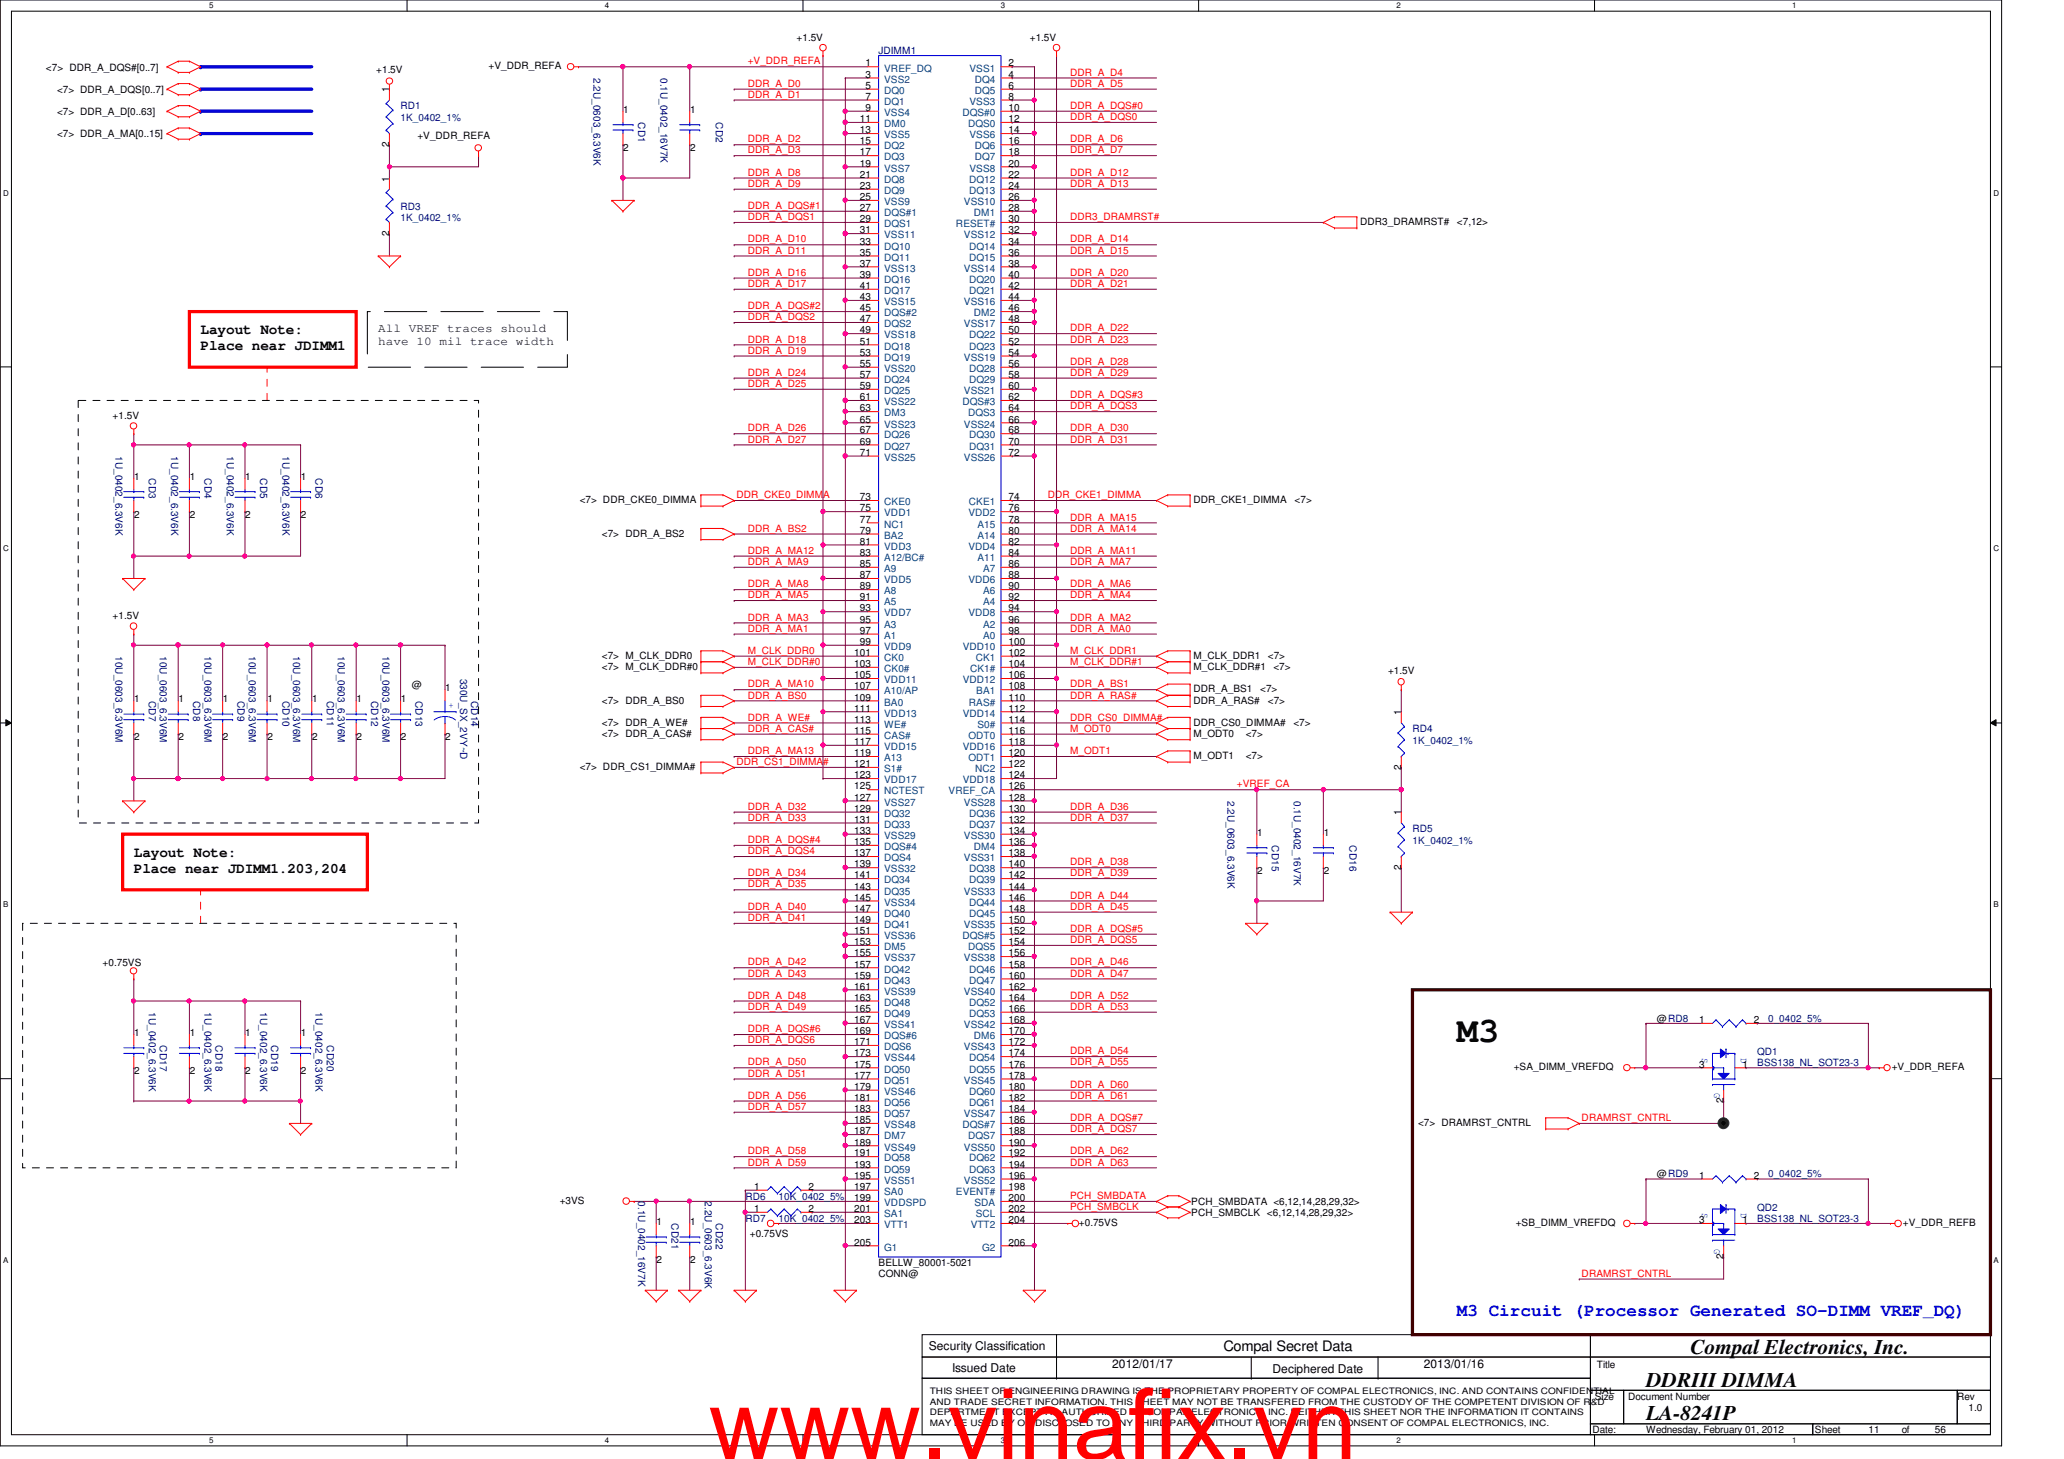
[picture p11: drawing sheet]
<svg xmlns="http://www.w3.org/2000/svg" width="297mm" height="210mm" viewBox="0 0 297 210" stroke-linecap="round" stroke-linejoin="round" font-family="sans-serif">
<defs><g id="words">
<text font-size="14.1" fill="#f00" x="102" y="209.9">www.vinafix.vn</text>
<text font-size="5.1" x="209.7" y="149.9">M3</text>
<g font-size="3">
<text x="243.3" y="194.7">Compal Electronics, Inc.</text>
<text x="236.9" y="199.6">DDRIII DIMMA</text>
<text x="236.9" y="204.3">LA-8241P</text>
</g>
<text font-size="2.5" fill="#00f" x="209.7" y="189.3">M3 Circuit (Processor Generated SO-DIMM VREF_DQ)</text>
<g font-size="2.1">
<text x="28.9" y="48.1">Layout Note:</text>
<text x="28.9" y="50.4">Place near JDIMM1</text>
<text x="19.3" y="123.3">Layout Note:</text>
<text x="19.3" y="125.6">Place near JDIMM1.203,204</text>
<text x="176.1" y="194.4">Compal Secret Data</text>
</g>
<g font-size="1.7">
<text x="54.4" y="47.8">All VREF traces should</text>
<text x="54.4" y="49.7">have 10 mil trace width</text>
<text x="133.7" y="194.3">Security Classification</text>
<text x="137" y="197.3">Issued Date</text>
<text x="160.1" y="196.8">2012/01/17</text>
<text x="183.1" y="197.5">Deciphered Date</text>
<text x="204.9" y="196.8">2013/01/16</text>
</g>
<g font-size="1.4">
<text x="114.6" y="5.8">+1.5V</text>
<text x="148.2" y="5.8">+1.5V</text>
<text x="6.6" y="10.2">&lt;7&gt; DDR_A_DQS#[0..7]</text>
<text x="54.1" y="10.5">+1.5V</text>
<text x="70.3" y="10">+V_DDR_REFA</text>
<text x="124.5" y="9.6">1</text>
<text x="124.5" y="11.2">3</text>
<text x="145.2" y="11.2">4</text>
<text x="145.2" y="9.6">2</text>
<text x="8.2" y="16.6">&lt;7&gt; DDR_A_D[0..63]</text>
<text x="8.2" y="13.4">&lt;7&gt; DDR_A_DQS[0..7]</text>
<text x="56" y="13.3" transform="rotate(-90 56 13.3)">1</text>
<text x="89.7" y="16.2">1</text>
<text x="99.3" y="16.2">1</text>
<text x="123.7" y="17.6">11</text>
<text x="124.5" y="12.8">5</text>
<text x="124.5" y="14.4">7</text>
<text x="124.5" y="16">9</text>
<text x="145.2" y="16">10</text>
<text x="145.2" y="12.8">6</text>
<text x="145.2" y="17.6">12</text>
<text x="145.2" y="14.4">8</text>
<text x="8.2" y="19.8">&lt;7&gt; DDR_A_MA[0..15]</text>
<text x="56" y="21.1" transform="rotate(-90 56 21.1)">2</text>
<text x="60.1" y="20.1">+V_DDR_REFA</text>
<text x="89.7" y="21.7">2</text>
<text x="99.3" y="21.7">2</text>
<text x="123.7" y="19.2">13</text>
<text x="123.7" y="20.8">15</text>
<text x="123.7" y="22.4">17</text>
<text x="123.7" y="24">19</text>
<text x="145.2" y="20.8">16</text>
<text x="145.2" y="22.4">18</text>
<text x="145.2" y="19.2">14</text>
<text x="145.2" y="24">20</text>
<text x="56" y="26.1" transform="rotate(-90 56 26.1)">1</text>
<text x="123.7" y="25.6">21</text>
<text x="123.7" y="27.2">23</text>
<text x="123.7" y="28.8">25</text>
<text x="145.2" y="28.8">26</text>
<text x="145.2" y="25.6">22</text>
<text x="145.2" y="27.2">24</text>
<text x="56" y="33.9" transform="rotate(-90 56 33.9)">2</text>
<text x="123.7" y="30.4">27</text>
<text x="123.7" y="32">29</text>
<text x="123.7" y="33.6">31</text>
<text x="123.7" y="35.2">33</text>
<text x="145.2" y="33.6">32</text>
<text x="145.2" y="32">30</text>
<text x="145.2" y="35.2">34</text>
<text x="145.2" y="30.4">28</text>
<text x="195.7" y="32.4">DDR3_DRAMRST#</text>
<text x="209.7" y="32.4">&lt;7,12&gt;</text>
<text x="123.7" y="36.8">35</text>
<text x="123.7" y="38.4">37</text>
<text x="123.7" y="40">39</text>
<text x="123.7" y="41.6">41</text>
<text x="145.2" y="38.4">38</text>
<text x="145.2" y="36.8">36</text>
<text x="145.2" y="40">40</text>
<text x="145.2" y="41.6">42</text>
<text x="123.7" y="43.2">43</text>
<text x="123.7" y="44.8">45</text>
<text x="123.7" y="46.4">47</text>
<text x="123.7" y="48">49</text>
<text x="145.2" y="43.2">44</text>
<text x="145.2" y="46.4">48</text>
<text x="145.2" y="48">50</text>
<text x="145.2" y="44.8">46</text>
<text x="123.7" y="49.6">51</text>
<text x="123.7" y="51.2">53</text>
<text x="123.7" y="52.8">55</text>
<text x="145.2" y="51.2">54</text>
<text x="145.2" y="49.6">52</text>
<text x="145.2" y="52.8">56</text>
<text x="123.7" y="54.4">57</text>
<text x="123.7" y="56">59</text>
<text x="123.7" y="57.6">61</text>
<text x="123.7" y="59.2">63</text>
<text x="145.2" y="57.6">62</text>
<text x="145.2" y="56">60</text>
<text x="145.2" y="59.2">64</text>
<text x="145.2" y="54.4">58</text>
<text x="16.2" y="60.2">+1.5V</text>
<text x="123.7" y="60.8">65</text>
<text x="123.7" y="62.4">67</text>
<text x="123.7" y="64">69</text>
<text x="123.7" y="65.6">71</text>
<text x="145.2" y="60.8">66</text>
<text x="145.2" y="65.6">72</text>
<text x="145.2" y="62.4">68</text>
<text x="145.2" y="64">70</text>
<text x="19.3" y="69">1</text>
<text x="27.3" y="69">1</text>
<text x="35.3" y="69">1</text>
<text x="43.3" y="69">1</text>
<text x="123.7" y="72">73</text>
<text x="145.2" y="72">74</text>
<text x="19.3" y="74.5">2</text>
<text x="27.3" y="74.5">2</text>
<text x="35.3" y="74.5">2</text>
<text x="43.3" y="74.5">2</text>
<text x="83.4" y="72.4">&lt;7&gt; DDR_CKE0_DIMMA</text>
<text x="86.6" y="77.2">&lt;7&gt; DDR_A_BS2</text>
<text x="123.7" y="73.6">75</text>
<text x="123.7" y="75.2">77</text>
<text x="123.7" y="76.8">79</text>
<text x="145.2" y="73.6">76</text>
<text x="145.2" y="75.2">78</text>
<text x="145.2" y="76.8">80</text>
<text x="171.7" y="72.4">DDR_CKE1_DIMMA</text>
<text x="186.3" y="72.4">&lt;7&gt;</text>
<text x="123.7" y="80">83</text>
<text x="123.7" y="81.6">85</text>
<text x="123.7" y="83.2">87</text>
<text x="123.7" y="78.4">81</text>
<text x="145.2" y="81.6">86</text>
<text x="145.2" y="83.2">88</text>
<text x="145.2" y="78.4">82</text>
<text x="145.2" y="80">84</text>
<text x="16.2" y="89.1">+1.5V</text>
<text x="123.7" y="84.8">89</text>
<text x="123.7" y="86.4">91</text>
<text x="123.7" y="88">93</text>
<text x="123.7" y="89.6">95</text>
<text x="145.2" y="84.8">90</text>
<text x="145.2" y="86.4">92</text>
<text x="145.2" y="89.6">96</text>
<text x="145.2" y="88">94</text>
<text x="86.6" y="94.8">&lt;7&gt; M_CLK_DDR0</text>
<text x="122.9" y="94.4">101</text>
<text x="122.9" y="96">103</text>
<text x="123.7" y="91.2">97</text>
<text x="123.7" y="92.8">99</text>
<text x="145.2" y="96">104</text>
<text x="145.2" y="91.2">98</text>
<text x="145.2" y="92.8">100</text>
<text x="145.2" y="94.4">102</text>
<text x="171.7" y="94.8">M_CLK_DDR1</text>
<text x="182.5" y="94.8">&lt;7&gt;</text>
<text x="19.3" y="101">1</text>
<text x="25.7" y="101">1</text>
<text x="32.1" y="101">1</text>
<text x="38.5" y="101">1</text>
<text x="44.9" y="101">1</text>
<text x="51.3" y="101">1</text>
<text x="57.7" y="101">1</text>
<text x="59.3" y="99">@</text>
<text x="64.1" y="99.4">1</text>
<text x="86.6" y="101.2">&lt;7&gt; DDR_A_BS0</text>
<text x="86.6" y="96.4">&lt;7&gt; M_CLK_DDR#0</text>
<text x="122.9" y="97.6">105</text>
<text x="122.9" y="99.2">107</text>
<text x="122.9" y="100.8">109</text>
<text x="145.2" y="97.6">106</text>
<text x="145.2" y="99.2">108</text>
<text x="145.2" y="100.8">110</text>
<text x="171.7" y="96.4">M_CLK_DDR#1</text>
<text x="171.7" y="99.6">DDR_A_BS1</text>
<text x="171.7" y="101.2">DDR_A_RAS#</text>
<text x="181.4" y="99.6">&lt;7&gt;</text>
<text x="182.5" y="101.2">&lt;7&gt;</text>
<text x="183.3" y="96.4">&lt;7&gt;</text>
<text x="199.8" y="96.9">+1.5V</text>
<text x="19.3" y="106.5">2</text>
<text x="25.7" y="106.5">2</text>
<text x="32.1" y="106.5">2</text>
<text x="38.5" y="106.5">2</text>
<text x="44.9" y="106.5">2</text>
<text x="51.3" y="106.5">2</text>
<text x="57.7" y="106.5">2</text>
<text x="64.1" y="106.5">2</text>
<text x="86.6" y="106">&lt;7&gt; DDR_A_CAS#</text>
<text x="86.6" y="104.4">&lt;7&gt; DDR_A_WE#</text>
<text x="122.9" y="102.4">111</text>
<text x="122.9" y="104">113</text>
<text x="122.9" y="105.6">115</text>
<text x="122.9" y="107.2">117</text>
<text x="145.2" y="102.4">112</text>
<text x="145.2" y="107.2">118</text>
<text x="145.2" y="105.6">116</text>
<text x="145.2" y="104">114</text>
<text x="171.7" y="104.4">DDR_CS0_DIMMA#</text>
<text x="171.7" y="106">M_ODT0</text>
<text x="179.3" y="106">&lt;7&gt;</text>
<text x="186.1" y="104.4">&lt;7&gt;</text>
<text x="201.6" y="102.9" transform="rotate(-90 201.6 102.9)">1</text>
<text x="83.4" y="110.8">&lt;7&gt; DDR_CS1_DIMMA#</text>
<text x="122.9" y="108.8">119</text>
<text x="122.9" y="110.4">121</text>
<text x="122.9" y="112">123</text>
<text x="122.9" y="113.6">125</text>
<text x="145.2" y="112">124</text>
<text x="145.2" y="110.4">122</text>
<text x="145.2" y="108.8">120</text>
<text x="145.2" y="113.6">126</text>
<text x="171.7" y="109.2">M_ODT1</text>
<text x="179.3" y="109.2">&lt;7&gt;</text>
<text x="201.6" y="110.7" transform="rotate(-90 201.6 110.7)">2</text>
<text x="122.9" y="115.2">127</text>
<text x="122.9" y="116.8">129</text>
<text x="122.9" y="118.4">131</text>
<text x="122.9" y="120">133</text>
<text x="145.2" y="115.2">128</text>
<text x="145.2" y="120">134</text>
<text x="145.2" y="116.8">130</text>
<text x="145.2" y="118.4">132</text>
<text x="201.6" y="117.3" transform="rotate(-90 201.6 117.3)">1</text>
<text x="122.9" y="121.6">135</text>
<text x="122.9" y="123.2">137</text>
<text x="122.9" y="124.8">139</text>
<text x="145.2" y="123.2">138</text>
<text x="145.2" y="124.8">140</text>
<text x="145.2" y="121.6">136</text>
<text x="180.9" y="120.2">1</text>
<text x="180.9" y="125.7">2</text>
<text x="190.5" y="120.2">1</text>
<text x="190.5" y="125.7">2</text>
<text x="201.6" y="125.1" transform="rotate(-90 201.6 125.1)">2</text>
<text x="122.9" y="126.4">141</text>
<text x="122.9" y="128">143</text>
<text x="122.9" y="129.6">145</text>
<text x="122.9" y="131.2">147</text>
<text x="145.2" y="128">144</text>
<text x="145.2" y="126.4">142</text>
<text x="145.2" y="129.6">146</text>
<text x="145.2" y="131.2">148</text>
<text x="122.9" y="132.8">149</text>
<text x="122.9" y="134.4">151</text>
<text x="122.9" y="136">153</text>
<text x="122.9" y="137.6">155</text>
<text x="145.2" y="134.4">152</text>
<text x="145.2" y="132.8">150</text>
<text x="145.2" y="136">154</text>
<text x="145.2" y="137.6">156</text>
<text x="14.8" y="139">+0.75VS</text>
<text x="122.9" y="139.2">157</text>
<text x="122.9" y="140.8">159</text>
<text x="122.9" y="142.4">161</text>
<text x="122.9" y="144">163</text>
<text x="145.2" y="142.4">162</text>
<text x="145.2" y="139.2">158</text>
<text x="145.2" y="140.8">160</text>
<text x="145.2" y="144">164</text>
<text x="19.3" y="149">1</text>
<text x="27.3" y="149">1</text>
<text x="35.3" y="149">1</text>
<text x="43.3" y="149">1</text>
<text x="122.9" y="145.6">165</text>
<text x="122.9" y="147.2">167</text>
<text x="122.9" y="148.8">169</text>
<text x="145.2" y="147.2">168</text>
<text x="145.2" y="145.6">166</text>
<text x="145.2" y="148.8">170</text>
<text x="238.5" y="147">@RD8</text>
<text x="244.6" y="147.2">1</text>
<text x="252.4" y="147.2">2</text>
<text x="19.3" y="154.5">2</text>
<text x="27.3" y="154.5">2</text>
<text x="35.3" y="154.5">2</text>
<text x="43.3" y="154.5">2</text>
<text x="122.9" y="150.4">171</text>
<text x="122.9" y="152">173</text>
<text x="122.9" y="153.6">175</text>
<text x="122.9" y="155.2">177</text>
<text x="145.2" y="150.4">172</text>
<text x="145.2" y="155.2">178</text>
<text x="145.2" y="152">174</text>
<text x="145.2" y="153.6">176</text>
<text x="217.8" y="154">+SA_DIMM_VREFDQ</text>
<text x="244.6" y="153.6">3</text>
<text x="250.8" y="153.6">1</text>
<text x="272.2" y="154">+V_DDR_REFA</text>
<text x="122.9" y="156.8">179</text>
<text x="122.9" y="158.4">181</text>
<text x="122.9" y="160">183</text>
<text x="122.9" y="161.6">185</text>
<text x="145.2" y="161.6">186</text>
<text x="145.2" y="160">184</text>
<text x="145.2" y="156.8">180</text>
<text x="145.2" y="158.4">182</text>
<text x="248" y="158.7" transform="rotate(-90 248 158.7)">2</text>
<text x="122.9" y="163.2">187</text>
<text x="122.9" y="164.8">189</text>
<text x="122.9" y="166.4">191</text>
<text x="122.9" y="168">193</text>
<text x="145.2" y="163.2">188</text>
<text x="145.2" y="164.8">190</text>
<text x="145.2" y="166.4">192</text>
<text x="145.2" y="168">194</text>
<text x="204.1" y="162">&lt;7&gt; DRAMRST_CNTRL</text>
<text x="80.6" y="173.2">+3VS</text>
<text x="108.5" y="171.2">1</text>
<text x="116.4" y="171.2">2</text>
<text x="122.9" y="169.6">195</text>
<text x="122.9" y="171.2">197</text>
<text x="122.9" y="172.8">199</text>
<text x="145.2" y="172.8">200</text>
<text x="145.2" y="169.6">196</text>
<text x="145.2" y="171.2">198</text>
<text x="171.4" y="173.4">PCH_SMBDATA &lt;6,12,14,28,29,32&gt;</text>
<text x="238.5" y="169.4">@RD9</text>
<text x="244.6" y="169.6">1</text>
<text x="252.4" y="169.6">2</text>
<text x="94.5" y="176.2">1</text>
<text x="99.3" y="176.2">1</text>
<text x="107.9" y="178">+0.75VS</text>
<text x="108.5" y="174.4">1</text>
<text x="116.4" y="174.4">2</text>
<text x="122.9" y="174.4">201</text>
<text x="122.9" y="176">203</text>
<text x="122.9" y="179.2">205</text>
<text x="145.2" y="179.2">206</text>
<text x="145.2" y="176">204</text>
<text x="145.2" y="174.4">202</text>
<text x="155.3" y="176.4">+0.75VS</text>
<text x="171.4" y="175">PCH_SMBCLK &lt;6,12,14,28,29,32&gt;</text>
<text x="218.1" y="176.4">+SB_DIMM_VREFDQ</text>
<text x="244.6" y="176">3</text>
<text x="250.8" y="176">1</text>
<text x="273.9" y="176.4">+V_DDR_REFB</text>
<text x="94.5" y="181.7">2</text>
<text x="99.3" y="181.7">2</text>
<text x="126.4" y="182.2">BELLW_80001-5021</text>
<text x="126.4" y="183.8">CONN@</text>
<text x="248" y="181.1" transform="rotate(-90 248 181.1)">2</text>
<text x="229.8" y="196.8">Title</text>
<text x="229.5" y="201.4">Size</text>
<text x="234.3" y="201.4">Document Number</text>
<text x="281.7" y="201.4">Rev</text>
<text x="283.3" y="203">1.0</text>
<text x="229.2" y="206.2">Date:</text>
<text x="236.9" y="206.2">Wednesday, February 01, 2012</text>
<text x="261.2" y="206.2">Sheet</text>
<text x="268.9" y="206.2">11</text>
<text x="273.7" y="206.2">of</text>
<text x="278.5" y="206.2">56</text>
</g>
<g font-size="1.4" fill="#000080">
<text x="85.4" y="11.2" transform="rotate(90 85.4 11.2)">2.2U_0603_6.3V6K</text>
<text x="95" y="11.2" transform="rotate(90 95 11.2)">0.1U_0402_16V7K</text>
<text x="126.4" y="7.7">JDIMM1</text>
<text x="57.7" y="15.7">RD1</text>
<text x="57.7" y="17.4">1K_0402_1%</text>
<text x="91.8" y="17.6" transform="rotate(90 91.8 17.6)">CD1</text>
<text x="103" y="17.6" transform="rotate(90 103 17.6)">CD2</text>
<text x="57.7" y="30.2">RD3</text>
<text x="57.7" y="31.7">1K_0402_1%</text>
<text x="16.6" y="65.6" transform="rotate(90 16.6 65.6)">1U_0402_6.3V6K</text>
<text x="24.6" y="65.6" transform="rotate(90 24.6 65.6)">1U_0402_6.3V6K</text>
<text x="32.6" y="65.6" transform="rotate(90 32.6 65.6)">1U_0402_6.3V6K</text>
<text x="40.6" y="65.6" transform="rotate(90 40.6 65.6)">1U_0402_6.3V6K</text>
<text x="21.4" y="68.8" transform="rotate(90 21.4 68.8)">CD3</text>
<text x="29.4" y="68.8" transform="rotate(90 29.4 68.8)">CD4</text>
<text x="37.4" y="68.8" transform="rotate(90 37.4 68.8)">CD5</text>
<text x="45.4" y="68.8" transform="rotate(90 45.4 68.8)">CD6</text>
<text x="16.6" y="94.4" transform="rotate(90 16.6 94.4)">10U_0603_6.3V6M</text>
<text x="23" y="94.4" transform="rotate(90 23 94.4)">10U_0603_6.3V6M</text>
<text x="29.4" y="94.4" transform="rotate(90 29.4 94.4)">10U_0603_6.3V6M</text>
<text x="35.8" y="94.4" transform="rotate(90 35.8 94.4)">10U_0603_6.3V6M</text>
<text x="42.2" y="94.4" transform="rotate(90 42.2 94.4)">10U_0603_6.3V6M</text>
<text x="48.6" y="94.4" transform="rotate(90 48.6 94.4)">10U_0603_6.3V6M</text>
<text x="55" y="94.4" transform="rotate(90 55 94.4)">10U_0603_6.3V6M</text>
<text x="21.4" y="100.8" transform="rotate(90 21.4 100.8)">CD7</text>
<text x="27.8" y="100.8" transform="rotate(90 27.8 100.8)">CD8</text>
<text x="34.2" y="100.8" transform="rotate(90 34.2 100.8)">CD9</text>
<text x="40.6" y="100.8" transform="rotate(90 40.6 100.8)">CD10</text>
<text x="47" y="100.8" transform="rotate(90 47 100.8)">CD11</text>
<text x="53.4" y="100.8" transform="rotate(90 53.4 100.8)">CD12</text>
<text x="59.8" y="100.8" transform="rotate(90 59.8 100.8)">CD13</text>
<text x="66.2" y="97.6" transform="rotate(90 66.2 97.6)">330U_SX_2VY~D</text>
<text x="67.8" y="100.8" transform="rotate(90 67.8 100.8)">CD14</text>
<text x="203.3" y="105.4">RD4</text>
<text x="203.3" y="107">1K_0402_1%</text>
<text x="176.7" y="115.2" transform="rotate(90 176.7 115.2)">2.2U_0603_6.3V6K</text>
<text x="186.2" y="115.2" transform="rotate(90 186.2 115.2)">0.1U_0402_16V7K</text>
<text x="203.3" y="119.8">RD5</text>
<text x="183" y="121.6" transform="rotate(90 183 121.6)">CD15</text>
<text x="194.2" y="121.6" transform="rotate(90 194.2 121.6)">CD16</text>
<text x="203.3" y="121.4">1K_0402_1%</text>
<text x="21.4" y="145.6" transform="rotate(90 21.4 145.6)">1U_0402_6.3V6K</text>
<text x="29.4" y="145.6" transform="rotate(90 29.4 145.6)">1U_0402_6.3V6K</text>
<text x="37.4" y="145.6" transform="rotate(90 37.4 145.6)">1U_0402_6.3V6K</text>
<text x="45.4" y="145.6" transform="rotate(90 45.4 145.6)">1U_0402_6.3V6K</text>
<text x="254.5" y="147">0_0402_5%</text>
<text x="23" y="150.4" transform="rotate(90 23 150.4)">CD17</text>
<text x="31" y="150.4" transform="rotate(90 31 150.4)">CD18</text>
<text x="39" y="150.4" transform="rotate(90 39 150.4)">CD19</text>
<text x="47" y="150.4" transform="rotate(90 47 150.4)">CD20</text>
<text x="252.9" y="151.8">QD1</text>
<text x="252.9" y="153.4">BSS138_NL_SOT23-3</text>
<text x="91.8" y="172.8" transform="rotate(90 91.8 172.8)">0.1U_0402_16V7K</text>
<text x="101.4" y="172.8" transform="rotate(90 101.4 172.8)">2.2U_0603_6.3V6K</text>
<text x="107.3" y="172.6">RD6</text>
<text x="112.1" y="172.6">10K_0402_5%</text>
<text x="254.5" y="169.4">0_0402_5%</text>
<text x="96.6" y="176" transform="rotate(90 96.6 176)">CD21</text>
<text x="103" y="176" transform="rotate(90 103 176)">CD22</text>
<text x="107.3" y="175.8">RD7</text>
<text x="112.1" y="175.8">10K_0402_5%</text>
<text x="252.9" y="174.2">QD2</text>
<text x="252.9" y="175.8">BSS138_NL_SOT23-3</text>
</g>
<g font-size="1.4" fill="#f00">
<text x="107.6" y="9.3">+V_DDR_REFA</text>
<text x="154" y="10.9">DDR_A_D4</text>
<text x="107.6" y="12.5">DDR_A_D0</text>
<text x="107.6" y="14.1">DDR_A_D1</text>
<text x="154" y="12.5">DDR_A_D5</text>
<text x="154" y="17.3">DDR_A_DQS0</text>
<text x="154" y="15.7">DDR_A_DQS#0</text>
<text x="107.6" y="20.5">DDR_A_D2</text>
<text x="107.6" y="22.1">DDR_A_D3</text>
<text x="154" y="20.5">DDR_A_D6</text>
<text x="154" y="22.1">DDR_A_D7</text>
<text x="107.6" y="25.3">DDR_A_D8</text>
<text x="107.6" y="26.9">DDR_A_D9</text>
<text x="154" y="26.9">DDR_A_D13</text>
<text x="154" y="25.3">DDR_A_D12</text>
<text x="107.6" y="34.9">DDR_A_D10</text>
<text x="107.6" y="31.7">DDR_A_DQS1</text>
<text x="107.6" y="30.1">DDR_A_DQS#1</text>
<text x="154" y="31.7">DDR3_DRAMRST#</text>
<text x="154" y="34.9">DDR_A_D14</text>
<text x="107.6" y="36.5">DDR_A_D11</text>
<text x="107.6" y="41.3">DDR_A_D17</text>
<text x="107.6" y="39.7">DDR_A_D16</text>
<text x="154" y="41.3">DDR_A_D21</text>
<text x="154" y="39.7">DDR_A_D20</text>
<text x="154" y="36.5">DDR_A_D15</text>
<text x="107.6" y="46.1">DDR_A_DQS2</text>
<text x="107.6" y="44.5">DDR_A_DQS#2</text>
<text x="154" y="47.7">DDR_A_D22</text>
<text x="107.6" y="49.3">DDR_A_D18</text>
<text x="107.6" y="50.9">DDR_A_D19</text>
<text x="154" y="52.5">DDR_A_D28</text>
<text x="154" y="49.3">DDR_A_D23</text>
<text x="107.6" y="55.7">DDR_A_D25</text>
<text x="107.6" y="54.1">DDR_A_D24</text>
<text x="154" y="54.1">DDR_A_D29</text>
<text x="154" y="58.9">DDR_A_DQS3</text>
<text x="154" y="57.3">DDR_A_DQS#3</text>
<text x="107.6" y="62.1">DDR_A_D26</text>
<text x="107.6" y="63.7">DDR_A_D27</text>
<text x="154" y="63.7">DDR_A_D31</text>
<text x="154" y="62.1">DDR_A_D30</text>
<text x="106" y="71.7">DDR_CKE0_DIMMA</text>
<text x="150.8" y="71.7">DDR_CKE1_DIMMA</text>
<text x="107.6" y="76.5">DDR_A_BS2</text>
<text x="154" y="76.5">DDR_A_MA14</text>
<text x="154" y="74.9">DDR_A_MA15</text>
<text x="107.6" y="81.3">DDR_A_MA9</text>
<text x="107.6" y="79.7">DDR_A_MA12</text>
<text x="154" y="81.3">DDR_A_MA7</text>
<text x="154" y="79.7">DDR_A_MA11</text>
<text x="107.6" y="89.3">DDR_A_MA3</text>
<text x="107.6" y="86.1">DDR_A_MA5</text>
<text x="107.6" y="84.5">DDR_A_MA8</text>
<text x="154" y="89.3">DDR_A_MA2</text>
<text x="154" y="86.1">DDR_A_MA4</text>
<text x="154" y="84.5">DDR_A_MA6</text>
<text x="107.6" y="90.9">DDR_A_MA1</text>
<text x="107.6" y="94.1">M_CLK_DDR0</text>
<text x="107.6" y="95.7">M_CLK_DDR#0</text>
<text x="154" y="90.9">DDR_A_MA0</text>
<text x="154" y="94.1">M_CLK_DDR1</text>
<text x="154" y="95.7">M_CLK_DDR#1</text>
<text x="107.6" y="98.9">DDR_A_MA10</text>
<text x="107.6" y="100.5">DDR_A_BS0</text>
<text x="154" y="98.9">DDR_A_BS1</text>
<text x="154" y="100.5">DDR_A_RAS#</text>
<text x="107.6" y="105.3">DDR_A_CAS#</text>
<text x="107.6" y="103.7">DDR_A_WE#</text>
<text x="154" y="103.7">DDR_CS0_DIMMA#</text>
<text x="154" y="105.3">M_ODT0</text>
<text x="106" y="110.1">DDR_CS1_DIMMA#</text>
<text x="107.6" y="108.5">DDR_A_MA13</text>
<text x="154" y="108.5">M_ODT1</text>
<text x="178" y="113.3">+VREF_CA</text>
<text x="107.6" y="116.5">DDR_A_D32</text>
<text x="107.6" y="118.1">DDR_A_D33</text>
<text x="154" y="116.5">DDR_A_D36</text>
<text x="154" y="118.1">DDR_A_D37</text>
<text x="107.6" y="122.9">DDR_A_DQS4</text>
<text x="107.6" y="121.3">DDR_A_DQS#4</text>
<text x="154" y="124.5">DDR_A_D38</text>
<text x="107.6" y="126.1">DDR_A_D34</text>
<text x="107.6" y="127.7">DDR_A_D35</text>
<text x="107.6" y="130.9">DDR_A_D40</text>
<text x="154" y="130.9">DDR_A_D45</text>
<text x="154" y="126.1">DDR_A_D39</text>
<text x="154" y="129.3">DDR_A_D44</text>
<text x="107.6" y="132.5">DDR_A_D41</text>
<text x="154" y="135.7">DDR_A_DQS5</text>
<text x="154" y="134.1">DDR_A_DQS#5</text>
<text x="107.6" y="138.9">DDR_A_D42</text>
<text x="107.6" y="140.5">DDR_A_D43</text>
<text x="107.6" y="143.7">DDR_A_D48</text>
<text x="154" y="138.9">DDR_A_D46</text>
<text x="154" y="143.7">DDR_A_D52</text>
<text x="154" y="140.5">DDR_A_D47</text>
<text x="107.6" y="145.3">DDR_A_D49</text>
<text x="107.6" y="148.5">DDR_A_DQS#6</text>
<text x="154" y="145.3">DDR_A_D53</text>
<text x="107.6" y="153.3">DDR_A_D50</text>
<text x="107.6" y="154.9">DDR_A_D51</text>
<text x="107.6" y="150.1">DDR_A_DQS6</text>
<text x="154" y="153.3">DDR_A_D55</text>
<text x="154" y="151.7">DDR_A_D54</text>
<text x="107.6" y="158.1">DDR_A_D56</text>
<text x="107.6" y="159.7">DDR_A_D57</text>
<text x="154" y="156.5">DDR_A_D60</text>
<text x="154" y="158.1">DDR_A_D61</text>
<text x="154" y="161.3">DDR_A_DQS#7</text>
<text x="227.6" y="161.3">DRAMRST_CNTRL</text>
<text x="107.6" y="166.1">DDR_A_D58</text>
<text x="107.6" y="167.7">DDR_A_D59</text>
<text x="154" y="166.1">DDR_A_D62</text>
<text x="154" y="162.9">DDR_A_DQS7</text>
<text x="154" y="167.7">DDR_A_D63</text>
<text x="154" y="172.5">PCH_SMBDATA</text>
<text x="154" y="174.1">PCH_SMBCLK</text>
<text x="227.6" y="183.7">DRAMRST_CNTRL</text>
</g>
<g font-size="1.4" fill="#004080">
<text x="127.3" y="10.3">VREF_DQ</text>
<text x="127.3" y="11.9">VSS2</text>
<text x="139.5" y="10.3">VSS1</text>
<text x="140.3" y="11.9">DQ4</text>
<text x="127.3" y="13.5">DQ0</text>
<text x="127.3" y="15.1">DQ1</text>
<text x="127.3" y="16.7">VSS4</text>
<text x="138.5" y="16.7">DQS#0</text>
<text x="139.5" y="15.1">VSS3</text>
<text x="140.3" y="13.5">DQ5</text>
<text x="127.3" y="18.3">DM0</text>
<text x="127.3" y="19.9">VSS5</text>
<text x="127.3" y="21.5">DQ2</text>
<text x="127.3" y="23.1">DQ3</text>
<text x="139.3" y="18.3">DQS0</text>
<text x="139.5" y="19.9">VSS6</text>
<text x="140.3" y="21.5">DQ6</text>
<text x="140.3" y="23.1">DQ7</text>
<text x="127.3" y="24.7">VSS7</text>
<text x="127.3" y="26.3">DQ8</text>
<text x="127.3" y="27.9">DQ9</text>
<text x="127.3" y="29.5">VSS9</text>
<text x="138.7" y="29.5">VSS10</text>
<text x="139.5" y="26.3">DQ12</text>
<text x="139.5" y="27.9">DQ13</text>
<text x="139.5" y="24.7">VSS8</text>
<text x="127.3" y="31.1">DQS#1</text>
<text x="127.3" y="32.7">DQS1</text>
<text x="127.3" y="34.3">VSS11</text>
<text x="127.3" y="35.9">DQ10</text>
<text x="137.6" y="32.7">RESET#</text>
<text x="138.7" y="34.3">VSS12</text>
<text x="139.5" y="35.9">DQ14</text>
<text x="140.2" y="31.1">DM1</text>
<text x="127.3" y="37.5">DQ11</text>
<text x="127.3" y="39.1">VSS13</text>
<text x="127.3" y="40.7">DQ16</text>
<text x="138.7" y="39.1">VSS14</text>
<text x="139.5" y="37.5">DQ15</text>
<text x="139.5" y="40.7">DQ20</text>
<text x="127.3" y="42.3">DQ17</text>
<text x="127.3" y="43.9">VSS15</text>
<text x="127.3" y="45.5">DQS#2</text>
<text x="127.3" y="47.1">DQS2</text>
<text x="138.7" y="43.9">VSS16</text>
<text x="138.7" y="47.1">VSS17</text>
<text x="139.5" y="42.3">DQ21</text>
<text x="140.2" y="45.5">DM2</text>
<text x="127.3" y="48.7">VSS18</text>
<text x="127.3" y="50.3">DQ18</text>
<text x="127.3" y="51.9">DQ19</text>
<text x="127.3" y="53.5">VSS20</text>
<text x="138.7" y="51.9">VSS19</text>
<text x="139.5" y="48.7">DQ22</text>
<text x="139.5" y="50.3">DQ23</text>
<text x="139.5" y="53.5">DQ28</text>
<text x="127.3" y="55.1">DQ24</text>
<text x="127.3" y="56.7">DQ25</text>
<text x="127.3" y="58.3">VSS22</text>
<text x="127.3" y="59.9">DM3</text>
<text x="138.5" y="58.3">DQS#3</text>
<text x="138.7" y="56.7">VSS21</text>
<text x="139.3" y="59.9">DQS3</text>
<text x="139.5" y="55.1">DQ29</text>
<text x="127.3" y="61.5">VSS23</text>
<text x="127.3" y="63.1">DQ26</text>
<text x="127.3" y="64.7">DQ27</text>
<text x="138.7" y="61.5">VSS24</text>
<text x="139.5" y="63.1">DQ30</text>
<text x="139.5" y="64.7">DQ31</text>
<text x="127.3" y="66.3">VSS25</text>
<text x="138.7" y="66.3">VSS26</text>
<text x="127.3" y="72.7">CKE0</text>
<text x="127.3" y="74.3">VDD1</text>
<text x="127.3" y="75.9">NC1</text>
<text x="127.3" y="77.5">BA2</text>
<text x="139.4" y="74.3">VDD2</text>
<text x="139.4" y="72.7">CKE1</text>
<text x="140.7" y="75.9">A15</text>
<text x="140.7" y="77.5">A14</text>
<text x="127.3" y="80.7">A12/BC#</text>
<text x="127.3" y="82.3">A9</text>
<text x="127.3" y="83.9">VDD5</text>
<text x="127.3" y="79.1">VDD3</text>
<text x="139.4" y="83.9">VDD6</text>
<text x="139.4" y="79.1">VDD4</text>
<text x="140.7" y="80.7">A11</text>
<text x="141.5" y="82.3">A7</text>
<text x="127.3" y="85.5">A8</text>
<text x="127.3" y="87.1">A5</text>
<text x="127.3" y="88.7">VDD7</text>
<text x="139.4" y="88.7">VDD8</text>
<text x="141.5" y="85.5">A6</text>
<text x="141.5" y="87.1">A4</text>
<text x="127.3" y="90.3">A3</text>
<text x="127.3" y="91.9">A1</text>
<text x="127.3" y="93.5">VDD9</text>
<text x="127.3" y="95.1">CK0</text>
<text x="138.6" y="93.5">VDD10</text>
<text x="140.4" y="95.1">CK1</text>
<text x="141.5" y="90.3">A2</text>
<text x="141.5" y="91.9">A0</text>
<text x="127.3" y="96.7">CK0#</text>
<text x="127.3" y="98.3">VDD11</text>
<text x="127.3" y="99.9">A10/AP</text>
<text x="127.3" y="101.5">BA0</text>
<text x="138.6" y="98.3">VDD12</text>
<text x="139.4" y="101.5">RAS#</text>
<text x="139.6" y="96.7">CK1#</text>
<text x="140.5" y="99.9">BA1</text>
<text x="127.3" y="103.1">VDD13</text>
<text x="127.3" y="104.7">WE#</text>
<text x="127.3" y="106.3">CAS#</text>
<text x="127.3" y="107.9">VDD15</text>
<text x="138.6" y="103.1">VDD14</text>
<text x="138.6" y="107.9">VDD16</text>
<text x="139.4" y="106.3">ODT0</text>
<text x="140.7" y="104.7">S0#</text>
<text x="127.3" y="109.5">A13</text>
<text x="127.3" y="111.1">S1#</text>
<text x="127.3" y="112.7">VDD17</text>
<text x="138.6" y="112.7">VDD18</text>
<text x="139.4" y="109.5">ODT1</text>
<text x="140.3" y="111.1">NC2</text>
<text x="127.3" y="114.3">NCTEST</text>
<text x="127.3" y="115.9">VSS27</text>
<text x="127.3" y="117.5">DQ32</text>
<text x="127.3" y="119.1">DQ33</text>
<text x="136.5" y="114.3">VREF_CA</text>
<text x="138.7" y="115.9">VSS28</text>
<text x="139.5" y="117.5">DQ36</text>
<text x="139.5" y="119.1">DQ37</text>
<text x="127.3" y="120.7">VSS29</text>
<text x="127.3" y="122.3">DQS#4</text>
<text x="127.3" y="123.9">DQS4</text>
<text x="127.3" y="125.5">VSS32</text>
<text x="138.7" y="120.7">VSS30</text>
<text x="138.7" y="123.9">VSS31</text>
<text x="139.5" y="125.5">DQ38</text>
<text x="140.2" y="122.3">DM4</text>
<text x="127.3" y="127.1">DQ34</text>
<text x="127.3" y="128.7">DQ35</text>
<text x="127.3" y="130.3">VSS34</text>
<text x="127.3" y="131.9">DQ40</text>
<text x="138.7" y="128.7">VSS33</text>
<text x="139.5" y="127.1">DQ39</text>
<text x="139.5" y="130.3">DQ44</text>
<text x="139.5" y="131.9">DQ45</text>
<text x="127.3" y="133.5">DQ41</text>
<text x="127.3" y="135.1">VSS36</text>
<text x="127.3" y="136.7">DM5</text>
<text x="138.5" y="135.1">DQS#5</text>
<text x="138.7" y="133.5">VSS35</text>
<text x="139.3" y="136.7">DQS5</text>
<text x="127.3" y="138.3">VSS37</text>
<text x="127.3" y="139.9">DQ42</text>
<text x="127.3" y="141.5">DQ43</text>
<text x="127.3" y="143.1">VSS39</text>
<text x="138.7" y="138.3">VSS38</text>
<text x="138.7" y="143.1">VSS40</text>
<text x="139.5" y="139.9">DQ46</text>
<text x="139.5" y="141.5">DQ47</text>
<text x="127.3" y="144.7">DQ48</text>
<text x="127.3" y="146.3">DQ49</text>
<text x="127.3" y="147.9">VSS41</text>
<text x="127.3" y="149.5">DQS#6</text>
<text x="138.7" y="147.9">VSS42</text>
<text x="139.5" y="144.7">DQ52</text>
<text x="139.5" y="146.3">DQ53</text>
<text x="140.2" y="149.5">DM6</text>
<text x="127.3" y="151.1">DQS6</text>
<text x="127.3" y="152.7">VSS44</text>
<text x="127.3" y="154.3">DQ50</text>
<text x="127.3" y="155.9">DQ51</text>
<text x="138.7" y="151.1">VSS43</text>
<text x="138.7" y="155.9">VSS45</text>
<text x="139.5" y="152.7">DQ54</text>
<text x="139.5" y="154.3">DQ55</text>
<text x="127.3" y="157.5">VSS46</text>
<text x="127.3" y="159.1">DQ56</text>
<text x="127.3" y="160.7">DQ57</text>
<text x="138.7" y="160.7">VSS47</text>
<text x="139.5" y="157.5">DQ60</text>
<text x="139.5" y="159.1">DQ61</text>
<text x="127.3" y="162.3">VSS48</text>
<text x="127.3" y="163.9">DM7</text>
<text x="127.3" y="165.5">VSS49</text>
<text x="127.3" y="167.1">DQ58</text>
<text x="138.5" y="162.3">DQS#7</text>
<text x="138.7" y="165.5">VSS50</text>
<text x="139.3" y="163.9">DQS7</text>
<text x="139.5" y="167.1">DQ62</text>
<text x="127.3" y="168.7">DQ59</text>
<text x="127.3" y="170.3">VSS51</text>
<text x="127.3" y="171.9">SA0</text>
<text x="127.3" y="173.5">VDDSPD</text>
<text x="137.6" y="171.9">EVENT#</text>
<text x="138.7" y="170.3">VSS52</text>
<text x="139.5" y="168.7">DQ63</text>
<text x="140.2" y="173.5">SDA</text>
<text x="127.3" y="175.1">SA1</text>
<text x="127.3" y="176.7">VTT1</text>
<text x="127.3" y="179.9">G1</text>
<text x="139.7" y="176.7">VTT2</text>
<text x="140.4" y="175.1">SCL</text>
<text x="141.3" y="179.9">G2</text>
</g>
<g font-size="1.4" fill="#00f">
<text x="64.6" y="101.9">+</text>
<text x="244.9" y="152.2" transform="rotate(90 244.9 152.2)">S</text>
<text x="250.5" y="152.2" transform="rotate(90 250.5 152.2)">D</text>
<text x="246.7" y="157.3" transform="rotate(90 246.7 157.3)">G</text>
<text x="244.9" y="174.6" transform="rotate(90 244.9 174.6)">S</text>
<text x="246.7" y="179.7" transform="rotate(90 246.7 179.7)">G</text>
<text x="250.5" y="174.6" transform="rotate(90 250.5 174.6)">D</text>
</g>
<g font-size="1.3">
<text x="133.8" y="200.6">THIS SHEET OF ENGINEERING DRAWING IS THE PROPRIETARY PROPERTY OF COMPAL ELECTRONICS, INC. AND CONTAINS CONFIDENTIAL</text>
<text x="133.8" y="202.1">AND TRADE SECRET INFORMATION. THIS SHEET MAY NOT BE TRANSFERED FROM THE CUSTODY OF THE COMPETENT DIVISION OF R&amp;D</text>
<text x="133.8" y="203.6">DEPARTMENT EXCEPT AS AUTHORIZED BY COMPAL ELECTRONICS, INC. NEITHER THIS SHEET NOR THE INFORMATION IT CONTAINS</text>
<text x="133.8" y="205.1">MAY BE USED BY OR DISCLOSED TO ANY THIRD PARTY WITHOUT PRIOR WRITTEN CONSENT OF COMPAL ELECTRONICS, INC.</text>
</g>
<g font-size="1.1">
<text x="30.1" y="1.1">5</text>
<text x="87" y="1.1">4</text>
<text x="144" y="1.1">3</text>
<text x="201" y="1.1">2</text>
<text x="257.9" y="1.1">1</text>
<text x=".5" y="28.2">D</text>
<text x="286.9" y="28.2">D</text>
<text x=".5" y="79.3">C</text>
<text x="286.9" y="79.3">C</text>
<text x=".5" y="130.6">B</text>
<text x="286.9" y="130.6">B</text>
<text x=".5" y="181.7">A</text>
<text x="286.9" y="181.7">A</text>
<text x="30.1" y="207.6">5</text>
<text x="87" y="207.6">4</text>
<text x="144" y="207.6">3</text>
<text x="201" y="207.6">2</text>
<text x="257.9" y="207.6">1</text>
</g>
</g></defs>
<path d="M0 0h288.1v208h-288.1zM1.6 1.6h284.9v204.8h-284.9z" fill="none" stroke="#000" stroke-width=".14"/>
<g fill="#fff">
<path d="M30.1 .2h.6v1.2h-.6z"/>
<path d="M30.1 206.6h.6v1.2h-.6z"/>
</g>
<path d="M58.6 0v1.6M58.6 206.4v1.6" fill="none" stroke="#000" stroke-width=".14"/>
<g fill="#fff">
<path d="M87 .2h.6v1.2h-.6z"/>
<path d="M87 206.6h.6v1.2h-.6z"/>
</g>
<path d="M115.6 0v1.6M115.6 206.4v1.6" fill="none" stroke="#000" stroke-width=".14"/>
<g fill="#fff">
<path d="M144 .2h.6v1.2h-.6z"/>
<path d="M144 206.6h.6v1.2h-.6z"/>
</g>
<path d="M172.5 0v1.6M172.5 206.4v1.6" fill="none" stroke="#000" stroke-width=".14"/>
<g fill="#fff">
<path d="M200.9 .2h.6v1.2h-.6z"/>
<path d="M200.9 206.6h.6v1.2h-.6z"/>
</g>
<path d="M229.5 0v1.6M229.5 206.4v1.6" fill="none" stroke="#000" stroke-width=".14"/>
<g fill="#fff">
<path d="M257.9 .2h.6v1.2h-.6z"/>
<path d="M257.9 206.6h.6v1.2h-.6z"/>
<path d="M.5 27.2h.7v1.2h-.7z"/>
<path d="M286.9 27.2h.7v1.2h-.7z"/>
<path d="M.5 78.4h.7v1.1h-.7z"/>
<path d="M286.9 78.4h.7v1.1h-.7z"/>
</g>
<path d="M0 52.8h1.6M286.5 52.8h1.6" fill="none" stroke="#000" stroke-width=".14"/>
<g fill="#fff">
<path d="M.5 129.6h.7v1.2h-.7z"/>
<path d="M286.9 129.6h.7v1.2h-.7z"/>
</g>
<path d="M0 104h1.6M.8 103.5l.8 .5-.8 .4zM286.5 104l.8-.5v.9zM286.5 104h1.6" fill="none" stroke="#000" stroke-width=".14"/>
<path d="M.8 103.5l.8 .5-.8 .4zM286.5 104l.8-.5v.9z" fill="#000"/>
<g fill="#fff">
<path d="M.5 180.8h.7v1.1h-.7z"/>
<path d="M286.9 180.8h.7v1.1h-.7z"/>
</g>
<path d="M0 155.2h1.6M286.5 155.2h1.6" fill="none" stroke="#000" stroke-width=".14"/>
<path d="M57.7 92.8h.1M57.7 92.8v8M57.7 105.6h.1M57.7 105.6v6.4" fill="none" stroke="#800040" stroke-width=".14"/>
<circle cx="57.6" cy="92.8" r=".31" fill="#f0f"/>
<circle cx="57.6" cy="92.8" r=".31" fill="none" stroke="#f0f" stroke-width=".14"/>
<path d="M57.7 92.8h.1M57.7 92.8h6.3" fill="none" stroke="#800040" stroke-width=".14"/>
<path d="M28.9 16h16" fill="none" stroke="#00f" stroke-width=".47"/>
<circle cx="28.9" cy="16" r=".23" fill="#00f"/>
<path d="M28.9 12.8h16" fill="none" stroke="#00f" stroke-width=".47"/>
<circle cx="28.9" cy="12.8" r=".23" fill="#00f"/>
<path d="M28.9 19.2h16" fill="none" stroke="#00f" stroke-width=".47"/>
<circle cx="28.9" cy="19.2" r=".23" fill="#00f"/>
<path d="M28.9 9.6h16" fill="none" stroke="#00f" stroke-width=".47"/>
<circle cx="28.9" cy="9.6" r=".23" fill="#00f"/>
<path d="M19.3 64h.1M19.3 64h8" fill="none" stroke="#800040" stroke-width=".14"/>
<circle cx="19.2" cy="64" r=".3" fill="#f0f"/>
<circle cx="19.2" cy="64" r=".3" fill="none" stroke="#f0f" stroke-width=".14"/>
<path d="M35.3 64h8M35.3 64h.1" fill="none" stroke="#800040" stroke-width=".14"/>
<circle cx="35.2" cy="64" r=".3" fill="#f0f"/>
<circle cx="35.2" cy="64" r=".3" fill="none" stroke="#f0f" stroke-width=".14"/>
<path d="M27.3 64h.1M27.3 64h8" fill="none" stroke="#800040" stroke-width=".14"/>
<circle cx="27.2" cy="64" r=".3" fill="#f0f"/>
<circle cx="27.2" cy="64" r=".3" fill="none" stroke="#f0f" stroke-width=".14"/>
<g fill="none" stroke="#800040" stroke-width=".14">
<path d="M19.3 64h.1M19.3 64v4.8M27.3 64h.1M27.3 64v4.8M35.3 64h.1M35.3 73.6h.1M35.3 64v4.8M35.3 73.6v6.4M43.3 64h.1M43.3 64v4.8M19.3 80h.1M19.3 92.8h.1"/>
<path d="M19.3 80v3.2M19.3 92.8v8M19.3 92.8h6.3M25.6 92.8h.1M25.6 92.8v8M32 92.8h.1M32 92.8v8M38.4 92.8h.1M38.4 92.8v8"/>
</g>
<circle cx="25.6" cy="92.8" r=".31" fill="#f0f"/>
<circle cx="25.6" cy="92.8" r=".31" fill="none" stroke="#f0f" stroke-width=".14"/>
<circle cx="19.2" cy="92.8" r=".3" fill="#f0f"/>
<circle cx="19.2" cy="92.8" r=".3" fill="none" stroke="#f0f" stroke-width=".14"/>
<path d="M19.3 91.2h.1M19.3 91.2v1.6M25.6 92.8h.1M25.6 92.8h6.4" fill="none" stroke="#800040" stroke-width=".14"/>
<circle cx="25.6" cy="92.8" r=".31" fill="#f0f"/>
<circle cx="25.6" cy="92.8" r=".31" fill="none" stroke="#f0f" stroke-width=".14"/>
<path d="M32 92.8h.1M32 92.8h6.4" fill="none" stroke="#800040" stroke-width=".14"/>
<circle cx="32" cy="92.8" r=".3" fill="#f0f"/>
<circle cx="32" cy="92.8" r=".3" fill="none" stroke="#f0f" stroke-width=".14"/>
<path d="M38.4 92.8h6.5M38.4 92.8h.1" fill="none" stroke="#800040" stroke-width=".14"/>
<circle cx="38.4" cy="92.8" r=".3" fill="#f0f"/>
<circle cx="38.4" cy="92.8" r=".3" fill="none" stroke="#f0f" stroke-width=".14"/>
<path d="M44.9 92.8h.1M44.9 92.8v8M51.3 92.8h.1M51.3 92.8v8" fill="none" stroke="#800040" stroke-width=".14"/>
<circle cx="51.2" cy="92.8" r=".3" fill="#f0f"/>
<circle cx="51.2" cy="92.8" r=".3" fill="none" stroke="#f0f" stroke-width=".14"/>
<path d="M19.3 105.6h.1M19.3 105.6v6.4M25.6 105.6h.1M25.6 105.6v6.4M32 105.6h.1M32 105.6v6.4M38.4 105.6h.1M38.4 105.6v6.4M44.9 105.6h.1M44.9 105.6v6.4M19.3 144h.1M19.3 144v4.8" fill="none" stroke="#800040" stroke-width=".14"/>
<circle cx="19.2" cy="144" r=".3" fill="#f0f"/>
<circle cx="19.2" cy="144" r=".3" fill="none" stroke="#f0f" stroke-width=".14"/>
<path d="M27.3 144h.1M27.3 144v4.8M35.3 144h8M35.3 144h.1M35.3 144v4.8M43.3 144h.1M43.3 144v4.8" fill="none" stroke="#800040" stroke-width=".14"/>
<circle cx="35.2" cy="144" r=".3" fill="#f0f"/>
<circle cx="35.2" cy="144" r=".3" fill="none" stroke="#f0f" stroke-width=".14"/>
<path d="M27.3 144h.1M27.3 144h8" fill="none" stroke="#800040" stroke-width=".14"/>
<circle cx="27.2" cy="144" r=".3" fill="#f0f"/>
<circle cx="27.2" cy="144" r=".3" fill="none" stroke="#f0f" stroke-width=".14"/>
<path d="M44.9 92.8h.1M44.9 92.8h6.4M19.3 144h.1M19.3 140.8h.1M19.3 140.8v3.2M19.3 144h8M27.3 153.6h.1M27.3 153.6v4.8M35.3 153.6h.1M35.3 153.6v4.8M43.3 153.6h.1M43.3 153.6v4.8" fill="none" stroke="#800040" stroke-width=".14"/>
<circle cx="44.8" cy="92.8" r=".3" fill="#f0f"/>
<circle cx="44.8" cy="92.8" r=".3" fill="none" stroke="#f0f" stroke-width=".14"/>
<path d="M19.3 62.4h.1M19.3 62.4v1.6M27.3 80h.1M27.3 80h8M51.3 92.8h.1M51.3 92.8h6.4M64 92.8h.1M64 92.8v6.4" fill="none" stroke="#800040" stroke-width=".14"/>
<circle cx="27.2" cy="80" r=".3" fill="#f0f"/>
<circle cx="27.2" cy="80" r=".3" fill="none" stroke="#f0f" stroke-width=".14"/>
<path d="M35.3 80h8M35.3 80h.1M19.3 158.4h.1M19.3 158.4h8" fill="none" stroke="#800040" stroke-width=".14"/>
<circle cx="35.2" cy="80" r=".3" fill="#f0f"/>
<circle cx="35.2" cy="80" r=".3" fill="none" stroke="#f0f" stroke-width=".14"/>
<path d="M19.3 73.6h.1M19.3 73.6v6.4M57.7 112h.1M57.7 112h6.3" fill="none" stroke="#800040" stroke-width=".14"/>
<circle cx="57.6" cy="112" r=".31" fill="#f0f"/>
<circle cx="57.6" cy="112" r=".31" fill="none" stroke="#f0f" stroke-width=".14"/>
<path d="M27.3 73.6h.1M27.3 73.6v6.4M43.3 73.6h.1M43.3 73.6v6.4M43.3 158.4h.1M43.3 158.4v3.2" fill="none" stroke="#800040" stroke-width=".14"/>
<circle cx="43.2" cy="158.4" r=".3" fill="#f0f"/>
<circle cx="43.2" cy="158.4" r=".3" fill="none" stroke="#f0f" stroke-width=".14"/>
<path d="M25.6 112h.1M25.6 112h6.4" fill="none" stroke="#800040" stroke-width=".14"/>
<circle cx="25.6" cy="112" r=".31" fill="#f0f"/>
<circle cx="25.6" cy="112" r=".31" fill="none" stroke="#f0f" stroke-width=".14"/>
<path d="M44.9 112h.1M44.9 112h6.4" fill="none" stroke="#800040" stroke-width=".14"/>
<circle cx="44.8" cy="112" r=".3" fill="#f0f"/>
<circle cx="44.8" cy="112" r=".3" fill="none" stroke="#f0f" stroke-width=".14"/>
<path d="M51.3 112h.1M51.3 112h6.4" fill="none" stroke="#800040" stroke-width=".14"/>
<circle cx="51.2" cy="112" r=".3" fill="#f0f"/>
<circle cx="51.2" cy="112" r=".3" fill="none" stroke="#f0f" stroke-width=".14"/>
<path d="M27.3 158.4h.1M27.3 158.4h8" fill="none" stroke="#800040" stroke-width=".14"/>
<circle cx="27.2" cy="158.4" r=".3" fill="#f0f"/>
<circle cx="27.2" cy="158.4" r=".3" fill="none" stroke="#f0f" stroke-width=".14"/>
<path d="M19.3 112h.1M19.3 112v3.2M32 112h.1M32 112h6.4M51.3 105.6h.1M51.3 105.6v6.4M64 105.6h.1M64 105.6v6.4M19.3 153.6h.1M19.3 153.6v4.8" fill="none" stroke="#800040" stroke-width=".14"/>
<circle cx="32" cy="112" r=".3" fill="#f0f"/>
<circle cx="32" cy="112" r=".3" fill="none" stroke="#f0f" stroke-width=".14"/>
<path d="M19.3 112h.1M19.3 112h6.3" fill="none" stroke="#800040" stroke-width=".14"/>
<circle cx="25.6" cy="112" r=".31" fill="#f0f"/>
<circle cx="25.6" cy="112" r=".31" fill="none" stroke="#f0f" stroke-width=".14"/>
<circle cx="19.2" cy="112" r=".3" fill="#f0f"/>
<circle cx="19.2" cy="112" r=".3" fill="none" stroke="#f0f" stroke-width=".14"/>
<path d="M38.4 112h6.5M38.4 112h.1" fill="none" stroke="#800040" stroke-width=".14"/>
<circle cx="38.4" cy="112" r=".3" fill="#f0f"/>
<circle cx="38.4" cy="112" r=".3" fill="none" stroke="#f0f" stroke-width=".14"/>
<path d="M19.3 80h.1M19.3 80h8" fill="none" stroke="#800040" stroke-width=".14"/>
<circle cx="19.2" cy="80" r=".3" fill="#f0f"/>
<circle cx="19.2" cy="80" r=".3" fill="none" stroke="#f0f" stroke-width=".14"/>
<path d="M35.3 158.4h8M35.3 158.4h.1" fill="none" stroke="#800040" stroke-width=".14"/>
<circle cx="35.2" cy="158.4" r=".3" fill="#f0f"/>
<circle cx="35.2" cy="158.4" r=".3" fill="none" stroke="#f0f" stroke-width=".14"/>
<path d="M56 24h.1M56 33.6h.1M56 24v1.6M56 33.6v3.2M68.9 22.4h.1M68.9 22.4v1.6h-12.9" fill="none" stroke="#800040" stroke-width=".14"/>
<circle cx="56" cy="24" r=".3" fill="#f0f"/>
<circle cx="56" cy="24" r=".3" fill="none" stroke="#f0f" stroke-width=".14"/>
<path d="M56 20.8h.1M56 20.8v3.2M121.7 179.2h.1M121.7 179.2h3.2" fill="none" stroke="#800040" stroke-width=".14"/>
<circle cx="121.6" cy="179.2" r=".31" fill="#f0f"/>
<circle cx="121.6" cy="179.2" r=".31" fill="none" stroke="#f0f" stroke-width=".14"/>
<path d="M121.7 169.6h.1M121.7 169.6v9.6" fill="none" stroke="#800040" stroke-width=".14"/>
<circle cx="121.6" cy="169.6" r=".32" fill="#f0f"/>
<circle cx="121.6" cy="169.6" r=".32" fill="none" stroke="#f0f" stroke-width=".14"/>
<path d="M145.7 179.2h.1M148.9 169.6h.1M148.9 169.6v9.6h-3.2" fill="none" stroke="#800040" stroke-width=".14"/>
<circle cx="148.8" cy="169.6" r=".31" fill="#f0f"/>
<circle cx="148.8" cy="169.6" r=".31" fill="none" stroke="#f0f" stroke-width=".14"/>
<path d="M121.7 136h.1M121.7 136h3.2" fill="none" stroke="#800040" stroke-width=".14"/>
<circle cx="121.6" cy="136" r=".31" fill="#f0f"/>
<circle cx="121.6" cy="136" r=".31" fill="none" stroke="#f0f" stroke-width=".14"/>
<path d="M121.7 134.4h.1M121.7 129.6v4.8" fill="none" stroke="#800040" stroke-width=".14"/>
<circle cx="121.6" cy="129.6" r=".32" fill="#f0f"/>
<circle cx="121.6" cy="129.6" r=".32" fill="none" stroke="#f0f" stroke-width=".14"/>
<circle cx="121.6" cy="134.4" r=".31" fill="#f0f"/>
<circle cx="121.6" cy="134.4" r=".31" fill="none" stroke="#f0f" stroke-width=".14"/>
<path d="M121.7 11.2h.1M121.7 17.6h.1M121.7 11.2h3.2M121.7 17.6h3.2" fill="none" stroke="#800040" stroke-width=".14"/>
<circle cx="121.6" cy="17.6" r=".32" fill="#f0f"/>
<circle cx="121.6" cy="17.6" r=".32" fill="none" stroke="#f0f" stroke-width=".14"/>
<path d="M121.7 16h.1M121.7 16v1.6" fill="none" stroke="#800040" stroke-width=".14"/>
<circle cx="121.6" cy="16" r=".31" fill="#f0f"/>
<circle cx="121.6" cy="16" r=".31" fill="none" stroke="#f0f" stroke-width=".14"/>
<path d="M89.7 9.6h9.6M89.7 9.6h.1" fill="none" stroke="#800040" stroke-width=".14"/>
<circle cx="99.2" cy="9.6" r=".31" fill="#f0f"/>
<circle cx="99.2" cy="9.6" r=".31" fill="none" stroke="#f0f" stroke-width=".14"/>
<circle cx="89.6" cy="9.6" r=".32" fill="#f0f"/>
<circle cx="89.6" cy="9.6" r=".32" fill="none" stroke="#f0f" stroke-width=".14"/>
<path d="M89.7 9.6h.1M89.7 9.6v6.4M99.3 9.6h.1M99.3 9.6v6.4M89.7 25.6h.1M89.7 25.6v3.2" fill="none" stroke="#800040" stroke-width=".14"/>
<circle cx="89.6" cy="25.6" r=".32" fill="#f0f"/>
<circle cx="89.6" cy="25.6" r=".32" fill="none" stroke="#f0f" stroke-width=".14"/>
<g fill="none" stroke="#800040" stroke-width=".14">
<path d="M99.3 9.6h.1M99.3 9.6h25.6M121.7 19.2h.1M121.7 16h.1M121.7 19.2h3.2M121.7 16h3.2M89.7 20.8h.1M89.7 25.6h.1M89.7 20.8v4.8M99.3 20.8h.1M99.3 20.8v4.8h-9.6M121.7 24h.1"/>
<path d="M121.7 33.6h.1M121.7 38.4h.1M121.7 28.8h.1M121.7 24h3.2M121.7 33.6h3.2M121.7 38.4h3.2M121.7 28.8h3.2M121.7 43.2h.1M121.7 52.8h.1M121.7 48h.1M121.7 57.6h.1M121.7 43.2h3.2"/>
<path d="M121.7 52.8h3.2M121.7 48h3.2M121.7 57.6h3.2M121.7 60.8h.1M121.7 65.6h.1M121.7 60.8h3.2M121.7 65.6h3.2M121.7 115.2h.1M121.7 115.2h3.2M121.7 120h.1M121.7 124.8h.1M121.7 129.6h.1"/>
<path d="M121.7 134.4h.1M121.7 137.6h.1M121.7 120h3.2M121.7 124.8h3.2M121.7 129.6h3.2M121.7 134.4h3.2M121.7 137.6h3.2M121.7 142.4h.1M121.7 147.2h.1M121.7 152h.1M121.7 156.8h.1M121.7 147.2v4.8"/>
<path d="M121.7 142.4h3.2M121.7 147.2h3.2M121.7 152h3.2M121.7 156.8h3.2M121.7 161.6h.1M121.7 164.8h.1M121.7 169.6h.1M121.7 161.6h3.2M121.7 164.8h3.2M121.7 169.6h3.2"/>
</g>
<circle cx="121.6" cy="147.2" r=".31" fill="#f0f"/>
<circle cx="121.6" cy="147.2" r=".31" fill="none" stroke="#f0f" stroke-width=".14"/>
<path d="M121.7 164.8h.1M121.7 164.8v4.8" fill="none" stroke="#800040" stroke-width=".14"/>
<circle cx="121.6" cy="164.8" r=".31" fill="#f0f"/>
<circle cx="121.6" cy="164.8" r=".31" fill="none" stroke="#f0f" stroke-width=".14"/>
<path d="M121.7 48h.1M121.7 48v4.8" fill="none" stroke="#800040" stroke-width=".14"/>
<circle cx="121.6" cy="48" r=".31" fill="#f0f"/>
<circle cx="121.6" cy="48" r=".31" fill="none" stroke="#f0f" stroke-width=".14"/>
<path d="M121.7 43.2h.1M121.7 43.2v4.8" fill="none" stroke="#800040" stroke-width=".14"/>
<circle cx="121.6" cy="43.2" r=".31" fill="#f0f"/>
<circle cx="121.6" cy="43.2" r=".31" fill="none" stroke="#f0f" stroke-width=".14"/>
<path d="M121.7 120h.1M121.7 120v4.8" fill="none" stroke="#800040" stroke-width=".14"/>
<circle cx="121.6" cy="120" r=".31" fill="#f0f"/>
<circle cx="121.6" cy="120" r=".31" fill="none" stroke="#f0f" stroke-width=".14"/>
<path d="M121.7 28.8h.1M121.7 28.8v4.8" fill="none" stroke="#800040" stroke-width=".14"/>
<circle cx="121.6" cy="28.8" r=".31" fill="#f0f"/>
<circle cx="121.6" cy="28.8" r=".31" fill="none" stroke="#f0f" stroke-width=".14"/>
<path d="M121.7 124.8h.1M121.7 124.8v4.8" fill="none" stroke="#800040" stroke-width=".14"/>
<circle cx="121.6" cy="124.8" r=".31" fill="#f0f"/>
<circle cx="121.6" cy="124.8" r=".31" fill="none" stroke="#f0f" stroke-width=".14"/>
<path d="M121.7 24h.1M121.7 24v4.8" fill="none" stroke="#800040" stroke-width=".14"/>
<circle cx="121.6" cy="24" r=".31" fill="#f0f"/>
<circle cx="121.6" cy="24" r=".31" fill="none" stroke="#f0f" stroke-width=".14"/>
<path d="M121.7 38.4h.1M121.7 38.4v4.8" fill="none" stroke="#800040" stroke-width=".14"/>
<circle cx="121.6" cy="38.4" r=".31" fill="#f0f"/>
<circle cx="121.6" cy="38.4" r=".31" fill="none" stroke="#f0f" stroke-width=".14"/>
<path d="M121.7 52.8h.1M121.7 52.8v4.8" fill="none" stroke="#800040" stroke-width=".14"/>
<circle cx="121.6" cy="52.8" r=".31" fill="#f0f"/>
<circle cx="121.6" cy="52.8" r=".31" fill="none" stroke="#f0f" stroke-width=".14"/>
<path d="M121.7 33.6h.1M121.7 33.6v4.8" fill="none" stroke="#800040" stroke-width=".14"/>
<circle cx="121.6" cy="33.6" r=".32" fill="#f0f"/>
<circle cx="121.6" cy="33.6" r=".32" fill="none" stroke="#f0f" stroke-width=".14"/>
<path d="M121.7 65.6h.1M121.7 65.6v49.6M121.7 137.6h.1M121.7 136v1.6M121.7 179.2h.1M121.7 179.2v6.4" fill="none" stroke="#800040" stroke-width=".14"/>
<circle cx="121.6" cy="65.6" r=".32" fill="#f0f"/>
<circle cx="121.6" cy="65.6" r=".32" fill="none" stroke="#f0f" stroke-width=".14"/>
<path d="M121.7 152h.1M121.7 152v4.8" fill="none" stroke="#800040" stroke-width=".14"/>
<circle cx="121.6" cy="152" r=".31" fill="#f0f"/>
<circle cx="121.6" cy="152" r=".31" fill="none" stroke="#f0f" stroke-width=".14"/>
<path d="M121.7 19.2h.1M121.7 19.2v4.8" fill="none" stroke="#800040" stroke-width=".14"/>
<circle cx="121.6" cy="19.2" r=".31" fill="#f0f"/>
<circle cx="121.6" cy="19.2" r=".31" fill="none" stroke="#f0f" stroke-width=".14"/>
<g fill="none" stroke="#800040" stroke-width=".14">
<path d="M105.7 12.8h.1M105.7 14.4h.1M105.7 12.8h19.2M105.7 14.4h19.2M105.7 20.8h.1M105.7 22.4h.1M105.7 25.6h.1M105.7 35.2h.1M105.7 36.8h.1M105.7 32h.1M105.7 30.4h.1M105.7 20.8h19.2"/>
<path d="M105.7 22.4h19.2M105.7 25.6h19.2M105.7 35.2h19.2M105.7 36.8h19.2M105.7 32h19.2M105.7 30.4h19.2M105.7 49.6h.1M105.7 51.2h.1M105.7 46.4h.1M105.7 44.8h.1M105.7 49.6h19.2M105.7 51.2h19.2"/>
<path d="M105.7 46.4h19.2M105.7 44.8h19.2M121.7 59.2h.1M121.7 59.2v1.6M105.7 62.4h.1M105.7 64h.1M105.7 76.8h.1M105.7 72h.1M105.7 62.4h19.2M105.7 64h19.2M105.7 76.8h19.2M105.7 72h19.2"/>
<path d="M118.4 73.6h.1M118.4 78.4h.1M118.4 73.6h6.5M118.4 78.4h6.5M105.7 91.2h.1M105.7 89.6h.1M105.7 86.4h.1M105.7 84.8h.1M105.7 81.6h.1M105.7 99.2h.1M105.7 80h.1M105.7 94.4h.1"/>
<path d="M105.7 96h.1M105.7 91.2h19.2M105.7 89.6h19.2M105.7 86.4h19.2M105.7 84.8h19.2M105.7 81.6h19.2M105.7 99.2h19.2M105.7 80h19.2M105.7 94.4h19.2M105.7 96h19.2M118.4 83.2h.1M118.4 88h.1"/>
<path d="M118.4 92.8h.1M118.4 97.6h.1M118.4 83.2h6.5M118.4 88h6.5M118.4 92.8h6.5M118.4 97.6h6.5M105.7 116.8h.1M105.7 108.8h.1M105.7 100.8h.1M105.7 110.4h.1M105.7 105.6h.1M105.7 104h.1"/>
<path d="M105.7 116.8h19.2M105.7 108.8h19.2M105.7 100.8h19.2M105.7 110.4h19.2M105.7 105.6h19.2M105.7 104h19.2M118.4 102.4h.1M118.4 107.2h.1M118.4 112h.1M118.4 102.4v4.8M118.4 102.4h6.5M118.4 107.2h6.5"/>
<path d="M118.4 112h6.5M105.7 126.4h.1M105.7 128h.1M105.7 131.2h.1M105.7 132.8h.1M105.7 139.2h.1M105.7 123.2h.1M105.7 121.6h.1M105.7 126.4h19.2M105.7 128h19.2M105.7 131.2h19.2M105.7 132.8h19.2"/>
<path d="M105.7 139.2h19.2M105.7 123.2h19.2M105.7 121.6h19.2M105.7 140.8h.1M105.7 145.6h.1M105.7 153.6h.1M105.7 155.2h.1M105.7 158.4h.1M105.7 150.4h.1M105.7 148.8h.1M105.7 140.8h19.2M105.7 145.6h19.2"/>
<path d="M105.7 153.6h19.2M105.7 155.2h19.2M105.7 158.4h19.2M105.7 150.4h19.2M105.7 148.8h19.2M105.7 160h.1M105.7 166.4h.1M105.7 168h.1M105.7 160h19.2M105.7 166.4h19.2M105.7 168h19.2M116.9 171.2h.1"/>
<path d="M116.9 171.2h8"/>
</g>
<circle cx="118.4" cy="102.4" r=".3" fill="#f0f"/>
<circle cx="118.4" cy="102.4" r=".3" fill="none" stroke="#f0f" stroke-width=".14"/>
<path d="M118.4 78.4h.1M118.4 78.4v4.8" fill="none" stroke="#800040" stroke-width=".14"/>
<circle cx="118.4" cy="78.4" r=".3" fill="#f0f"/>
<circle cx="118.4" cy="78.4" r=".3" fill="none" stroke="#f0f" stroke-width=".14"/>
<path d="M118.4 107.2h.1M118.4 107.2v4.8" fill="none" stroke="#800040" stroke-width=".14"/>
<circle cx="118.4" cy="107.2" r=".3" fill="#f0f"/>
<circle cx="118.4" cy="107.2" r=".3" fill="none" stroke="#f0f" stroke-width=".14"/>
<path d="M118.4 8h.1M118.4 8v65.6M99.3 172.8h.1M99.3 172.8h25.6" fill="none" stroke="#800040" stroke-width=".14"/>
<circle cx="99.2" cy="172.8" r=".3" fill="#f0f"/>
<circle cx="99.2" cy="172.8" r=".3" fill="none" stroke="#f0f" stroke-width=".14"/>
<path d="M118.4 92.8h.1M118.4 92.8v4.8" fill="none" stroke="#800040" stroke-width=".14"/>
<circle cx="118.4" cy="92.8" r=".3" fill="#f0f"/>
<circle cx="118.4" cy="92.8" r=".3" fill="none" stroke="#f0f" stroke-width=".14"/>
<path d="M118.4 88h.1M118.4 88v4.8" fill="none" stroke="#800040" stroke-width=".14"/>
<circle cx="118.4" cy="88" r=".3" fill="#f0f"/>
<circle cx="118.4" cy="88" r=".3" fill="none" stroke="#f0f" stroke-width=".14"/>
<path d="M118.4 73.6h.1M118.4 73.6v4.8" fill="none" stroke="#800040" stroke-width=".14"/>
<circle cx="118.4" cy="73.6" r=".31" fill="#f0f"/>
<circle cx="118.4" cy="73.6" r=".31" fill="none" stroke="#f0f" stroke-width=".14"/>
<path d="M94.4 172.8h.1M94.4 172.8h4.9" fill="none" stroke="#800040" stroke-width=".14"/>
<circle cx="94.4" cy="172.8" r=".3" fill="#f0f"/>
<circle cx="94.4" cy="172.8" r=".3" fill="none" stroke="#f0f" stroke-width=".14"/>
<g fill="none" stroke="#800040" stroke-width=".14">
<path d="M91.3 172.8h3.1M91.3 172.8h.1M94.4 172.8h.1M94.4 172.8v3.2M99.3 172.8h.1M99.3 172.8v3.2M107.3 171.2h1.6M107.3 171.2h.1M107.3 174.4h.1M107.3 174.4v11.2M116.9 174.4h.1M116.9 174.4h8"/>
<path d="M94.4 180.8h.1M94.4 180.8v4.8M99.3 180.8h.1M99.3 180.8v4.8"/>
</g>
<circle cx="107.2" cy="174.4" r=".3" fill="#f0f"/>
<circle cx="107.2" cy="174.4" r=".3" fill="none" stroke="#f0f" stroke-width=".14"/>
<path d="M121.7 11.2h.1M121.7 11.2v4.8M118.4 97.6h.1M118.4 97.6v4.8M107.3 174.4h1.6M107.3 174.4h.1M107.3 171.2h.1M107.3 171.2v3.2M112 176h.1M112 176h12.9" fill="none" stroke="#800040" stroke-width=".14"/>
<circle cx="118.4" cy="97.6" r=".31" fill="#f0f"/>
<circle cx="118.4" cy="97.6" r=".31" fill="none" stroke="#f0f" stroke-width=".14"/>
<path d="M121.7 17.6h.1M121.7 17.6v1.6M121.7 137.6h.1M121.7 137.6v4.8" fill="none" stroke="#800040" stroke-width=".14"/>
<circle cx="121.6" cy="137.6" r=".32" fill="#f0f"/>
<circle cx="121.6" cy="137.6" r=".32" fill="none" stroke="#f0f" stroke-width=".14"/>
<path d="M121.7 115.2h.1M121.7 115.2v4.8M121.7 164.8h.1M121.7 163.2v1.6" fill="none" stroke="#800040" stroke-width=".14"/>
<circle cx="121.6" cy="115.2" r=".31" fill="#f0f"/>
<circle cx="121.6" cy="115.2" r=".31" fill="none" stroke="#f0f" stroke-width=".14"/>
<path d="M121.7 142.4h.1M121.7 142.4v4.8" fill="none" stroke="#800040" stroke-width=".14"/>
<circle cx="121.6" cy="142.4" r=".31" fill="#f0f"/>
<circle cx="121.6" cy="142.4" r=".31" fill="none" stroke="#f0f" stroke-width=".14"/>
<path d="M118.4 83.2h.1M118.4 83.2v4.8" fill="none" stroke="#800040" stroke-width=".14"/>
<circle cx="118.4" cy="83.2" r=".3" fill="#f0f"/>
<circle cx="118.4" cy="83.2" r=".3" fill="none" stroke="#f0f" stroke-width=".14"/>
<g fill="none" stroke="#800040" stroke-width=".14">
<path d="M105.7 27.2h.1M105.7 27.2h19.2M105.7 41.6h.1M105.7 40h.1M105.7 56h.1M105.7 54.4h.1M105.7 41.6h19.2M105.7 40h19.2M105.7 56h19.2M105.7 54.4h19.2M121.7 59.2h.1M121.7 59.2h3.2"/>
<path d="M105.7 118.4h.1M105.7 118.4h19.2M105.7 144h.1M105.7 144h19.2"/>
</g>
<circle cx="121.6" cy="59.2" r=".31" fill="#f0f"/>
<circle cx="121.6" cy="59.2" r=".31" fill="none" stroke="#f0f" stroke-width=".14"/>
<path d="M121.7 57.6h.1M121.7 57.6v1.6" fill="none" stroke="#800040" stroke-width=".14"/>
<circle cx="121.6" cy="57.6" r=".32" fill="#f0f"/>
<circle cx="121.6" cy="57.6" r=".32" fill="none" stroke="#f0f" stroke-width=".14"/>
<path d="M121.7 163.2h.1M121.7 163.2h3.2" fill="none" stroke="#800040" stroke-width=".14"/>
<circle cx="121.6" cy="163.2" r=".31" fill="#f0f"/>
<circle cx="121.6" cy="163.2" r=".31" fill="none" stroke="#f0f" stroke-width=".14"/>
<path d="M121.7 156.8v4.8M121.7 161.6h.1" fill="none" stroke="#800040" stroke-width=".14"/>
<circle cx="121.6" cy="156.8" r=".31" fill="#f0f"/>
<circle cx="121.6" cy="156.8" r=".31" fill="none" stroke="#f0f" stroke-width=".14"/>
<circle cx="121.6" cy="161.6" r=".32" fill="#f0f"/>
<circle cx="121.6" cy="161.6" r=".32" fill="none" stroke="#f0f" stroke-width=".14"/>
<path d="M145.7 9.6h3.2M145.7 14.4h3.2M145.7 9.6h.1M145.7 14.4h.1M145.7 24h3.2M145.7 24h.1" fill="none" stroke="#800040" stroke-width=".14"/>
<circle cx="148.8" cy="24" r=".3" fill="#f0f"/>
<circle cx="148.8" cy="24" r=".3" fill="none" stroke="#f0f" stroke-width=".14"/>
<g fill="none" stroke="#800040" stroke-width=".14">
<path d="M145.7 19.2h3.2M145.7 19.2h.1M145.7 33.6h3.2M145.7 28.8h3.2M145.7 38.4h3.2M145.7 33.6h.1M145.7 28.8h.1M145.7 38.4h.1M145.7 46.4h3.2M145.7 51.2h3.2M145.7 43.2h3.2M145.7 56h3.2"/>
<path d="M145.7 46.4h.1M145.7 51.2h.1M145.7 43.2h.1M145.7 56h.1M145.7 60.8h3.2M145.7 65.6h3.2M145.7 60.8h.1M145.7 65.6h.1M145.7 115.2h3.2M145.7 115.2h.1M145.7 128h3.2M145.7 132.8h3.2"/>
<path d="M145.7 120h3.2M145.7 123.2h3.2M145.7 137.6h3.2M145.7 128h.1M145.7 132.8h.1M145.7 120h.1M145.7 123.2h.1M145.7 137.6h.1M148.9 137.6h.1M148.9 137.6v4.8h-3.2M145.7 147.2h3.2M145.7 150.4h3.2"/>
<path d="M145.7 155.2h3.2M145.7 142.4h.1M145.7 147.2h.1M145.7 150.4h.1M145.7 155.2h.1M145.7 164.8h3.2M145.7 160h3.2M145.7 169.6h3.2M145.7 164.8h.1M145.7 160h.1M145.7 169.6h.1"/>
</g>
<circle cx="148.8" cy="137.6" r=".31" fill="#f0f"/>
<circle cx="148.8" cy="137.6" r=".31" fill="none" stroke="#f0f" stroke-width=".14"/>
<path d="M148.9 9.6h.1M148.9 9.6v4.8M148.9 150.4h.1M148.9 150.4v4.8" fill="none" stroke="#800040" stroke-width=".14"/>
<circle cx="148.8" cy="150.4" r=".3" fill="#f0f"/>
<circle cx="148.8" cy="150.4" r=".3" fill="none" stroke="#f0f" stroke-width=".14"/>
<path d="M148.9 123.2h.1M148.9 123.2v4.8" fill="none" stroke="#800040" stroke-width=".14"/>
<circle cx="148.8" cy="123.2" r=".3" fill="#f0f"/>
<circle cx="148.8" cy="123.2" r=".3" fill="none" stroke="#f0f" stroke-width=".14"/>
<path d="M148.9 155.2h.1M148.9 155.2v4.8" fill="none" stroke="#800040" stroke-width=".14"/>
<circle cx="148.8" cy="155.2" r=".3" fill="#f0f"/>
<circle cx="148.8" cy="155.2" r=".3" fill="none" stroke="#f0f" stroke-width=".14"/>
<path d="M148.9 65.6h.1M148.9 65.6v49.6" fill="none" stroke="#800040" stroke-width=".14"/>
<circle cx="148.8" cy="65.6" r=".31" fill="#f0f"/>
<circle cx="148.8" cy="65.6" r=".31" fill="none" stroke="#f0f" stroke-width=".14"/>
<path d="M148.9 46.4h.1M148.9 46.4v4.8" fill="none" stroke="#800040" stroke-width=".14"/>
<circle cx="148.8" cy="46.4" r=".3" fill="#f0f"/>
<circle cx="148.8" cy="46.4" r=".3" fill="none" stroke="#f0f" stroke-width=".14"/>
<path d="M148.9 51.2h.1M148.9 51.2v4.8" fill="none" stroke="#800040" stroke-width=".14"/>
<circle cx="148.8" cy="51.2" r=".3" fill="#f0f"/>
<circle cx="148.8" cy="51.2" r=".3" fill="none" stroke="#f0f" stroke-width=".14"/>
<path d="M148.9 19.2h.1M148.9 19.2v4.8" fill="none" stroke="#800040" stroke-width=".14"/>
<circle cx="148.8" cy="19.2" r=".3" fill="#f0f"/>
<circle cx="148.8" cy="19.2" r=".3" fill="none" stroke="#f0f" stroke-width=".14"/>
<path d="M148.9 38.4h.1M148.9 38.4v4.8" fill="none" stroke="#800040" stroke-width=".14"/>
<circle cx="148.8" cy="38.4" r=".3" fill="#f0f"/>
<circle cx="148.8" cy="38.4" r=".3" fill="none" stroke="#f0f" stroke-width=".14"/>
<path d="M148.9 33.6h.1M148.9 33.6v4.8" fill="none" stroke="#800040" stroke-width=".14"/>
<circle cx="148.8" cy="33.6" r=".31" fill="#f0f"/>
<circle cx="148.8" cy="33.6" r=".31" fill="none" stroke="#f0f" stroke-width=".14"/>
<path d="M148.9 30.4h.1M148.9 30.4v3.2" fill="none" stroke="#800040" stroke-width=".14"/>
<circle cx="148.8" cy="30.4" r=".3" fill="#f0f"/>
<circle cx="148.8" cy="30.4" r=".3" fill="none" stroke="#f0f" stroke-width=".14"/>
<path d="M148.9 24h.1M148.9 24v4.8" fill="none" stroke="#800040" stroke-width=".14"/>
<circle cx="148.8" cy="24" r=".3" fill="#f0f"/>
<circle cx="148.8" cy="24" r=".3" fill="none" stroke="#f0f" stroke-width=".14"/>
<path d="M148.9 120h.1M148.9 120v1.6" fill="none" stroke="#800040" stroke-width=".14"/>
<circle cx="148.8" cy="121.6" r=".31" fill="#f0f"/>
<circle cx="148.8" cy="121.6" r=".31" fill="none" stroke="#f0f" stroke-width=".14"/>
<circle cx="148.8" cy="120" r=".3" fill="#f0f"/>
<circle cx="148.8" cy="120" r=".3" fill="none" stroke="#f0f" stroke-width=".14"/>
<path d="M148.9 160h.1M148.9 160v4.8" fill="none" stroke="#800040" stroke-width=".14"/>
<circle cx="148.8" cy="160" r=".3" fill="#f0f"/>
<circle cx="148.8" cy="160" r=".3" fill="none" stroke="#f0f" stroke-width=".14"/>
<path d="M148.9 123.2h.1M148.9 121.6v1.6" fill="none" stroke="#800040" stroke-width=".14"/>
<circle cx="148.8" cy="123.2" r=".3" fill="#f0f"/>
<circle cx="148.8" cy="123.2" r=".3" fill="none" stroke="#f0f" stroke-width=".14"/>
<path d="M148.9 128h.1M148.9 128v4.8" fill="none" stroke="#800040" stroke-width=".14"/>
<circle cx="148.8" cy="128" r=".3" fill="#f0f"/>
<circle cx="148.8" cy="128" r=".3" fill="none" stroke="#f0f" stroke-width=".14"/>
<path d="M148.9 132.8h.1M148.9 132.8v4.8" fill="none" stroke="#800040" stroke-width=".14"/>
<circle cx="148.8" cy="132.8" r=".3" fill="#f0f"/>
<circle cx="148.8" cy="132.8" r=".3" fill="none" stroke="#f0f" stroke-width=".14"/>
<path d="M148.9 44.8h.1M148.9 44.8v1.6" fill="none" stroke="#800040" stroke-width=".14"/>
<circle cx="148.8" cy="44.8" r=".3" fill="#f0f"/>
<circle cx="148.8" cy="44.8" r=".3" fill="none" stroke="#f0f" stroke-width=".14"/>
<path d="M148.9 56h.1M148.9 56v4.8" fill="none" stroke="#800040" stroke-width=".14"/>
<circle cx="148.8" cy="56" r=".3" fill="#f0f"/>
<circle cx="148.8" cy="56" r=".3" fill="none" stroke="#f0f" stroke-width=".14"/>
<path d="M148.9 147.2h.1M148.9 147.2v1.6" fill="none" stroke="#800040" stroke-width=".14"/>
<circle cx="148.8" cy="148.8" r=".3" fill="#f0f"/>
<circle cx="148.8" cy="148.8" r=".3" fill="none" stroke="#f0f" stroke-width=".14"/>
<circle cx="148.8" cy="147.2" r=".3" fill="#f0f"/>
<circle cx="148.8" cy="147.2" r=".3" fill="none" stroke="#f0f" stroke-width=".14"/>
<path d="M148.9 150.4h.1M148.9 148.8v1.6M148.9 179.2h.1M148.9 179.2v6.4" fill="none" stroke="#800040" stroke-width=".14"/>
<circle cx="148.8" cy="179.2" r=".3" fill="#f0f"/>
<circle cx="148.8" cy="179.2" r=".3" fill="none" stroke="#f0f" stroke-width=".14"/>
<g fill="none" stroke="#800040" stroke-width=".14">
<path d="M145.7 11.2h.1M145.7 12.8h.1M145.7 17.6h.1M145.7 16h.1M145.7 11.2h20.7M145.7 12.8h20.7M145.7 17.6h20.7M145.7 16h20.7M145.7 20.8h.1M145.7 22.4h.1M145.7 20.8h20.7M145.7 22.4h20.7"/>
<path d="M145.7 41.6h.1M145.7 52.8h.1M145.7 54.4h.1M145.7 59.2h.1M145.7 57.6h.1M145.7 41.6h20.7M145.7 52.8h20.7M145.7 54.4h20.7M145.7 59.2h20.7M145.7 57.6h20.7M145.7 73.6h6.4M145.7 78.4h6.4"/>
<path d="M145.7 76.8h.1M145.7 72h.1M145.7 73.6h.1M145.7 78.4h.1M145.7 76.8h20.7M145.7 72h20.7M145.7 83.2h6.4M145.7 92.8h6.4M145.7 97.6h6.4M145.7 89.6h.1M145.7 91.2h.1M145.7 86.4h.1"/>
<path d="M145.7 84.8h.1M145.7 81.6h.1M145.7 80h.1M145.7 99.2h.1M145.7 94.4h.1M145.7 96h.1M145.7 83.2h.1M145.7 88h.1M145.7 92.8h.1M145.7 97.6h.1M145.7 89.6h20.7M145.7 91.2h20.7"/>
<path d="M145.7 86.4h20.7M145.7 84.8h20.7M145.7 81.6h20.7M145.7 80h20.7M145.7 99.2h20.7M145.7 94.4h20.7M145.7 96h20.7M152.1 83.2h.1M152.1 83.2v4.8h-6.4M145.7 102.4h6.4M145.7 107.2h6.4M145.7 112h6.4"/>
<path d="M145.7 116.8h.1M145.7 118.4h.1M145.7 104h.1M145.7 100.8h.1M145.7 105.6h.1M145.7 108.8h.1M145.7 102.4h.1M145.7 107.2h.1M145.7 112h.1M145.7 116.8h20.7M145.7 118.4h20.7M145.7 104h20.7"/>
<path d="M145.7 100.8h20.7M145.7 105.6h20.7M145.7 108.8h20.7M145.7 131.2h.1M145.7 139.2h.1M145.7 136h.1M145.7 134.4h.1M145.7 131.2h20.7M145.7 139.2h20.7M145.7 136h20.7M145.7 134.4h20.7M145.7 144h.1"/>
<path d="M145.7 145.6h.1M145.7 153.6h.1M145.7 156.8h.1M145.7 158.4h.1M145.7 144h20.7M145.7 145.6h20.7M145.7 153.6h20.7M145.7 156.8h20.7M145.7 158.4h20.7M145.7 166.4h.1M145.7 163.2h.1M145.7 161.6h.1"/>
<path d="M145.7 172.8h.1M145.7 174.4h.1M145.7 166.4h20.7M145.7 163.2h20.7M145.7 161.6h20.7M145.7 172.8h20.7M145.7 174.4h20.7"/>
</g>
<circle cx="152.1" cy="83.2" r=".3" fill="#f0f"/>
<circle cx="152.1" cy="83.2" r=".3" fill="none" stroke="#f0f" stroke-width=".14"/>
<path d="M152.1 8h.1M152.1 8v65.6M152.1 92.8h.1M152.1 92.8v4.8" fill="none" stroke="#800040" stroke-width=".14"/>
<circle cx="152.1" cy="92.8" r=".3" fill="#f0f"/>
<circle cx="152.1" cy="92.8" r=".3" fill="none" stroke="#f0f" stroke-width=".14"/>
<path d="M152.1 88h.1M152.1 88v4.8" fill="none" stroke="#800040" stroke-width=".14"/>
<circle cx="152.1" cy="88" r=".3" fill="#f0f"/>
<circle cx="152.1" cy="88" r=".3" fill="none" stroke="#f0f" stroke-width=".14"/>
<path d="M152.1 107.2h.1M152.1 107.2v4.8" fill="none" stroke="#800040" stroke-width=".14"/>
<circle cx="152.1" cy="107.2" r=".3" fill="#f0f"/>
<circle cx="152.1" cy="107.2" r=".3" fill="none" stroke="#f0f" stroke-width=".14"/>
<path d="M152.1 97.6h.1M152.1 97.6v4.8" fill="none" stroke="#800040" stroke-width=".14"/>
<circle cx="152" cy="97.6" r=".31" fill="#f0f"/>
<circle cx="152" cy="97.6" r=".31" fill="none" stroke="#f0f" stroke-width=".14"/>
<path d="M152.1 73.6h.1M152.1 73.6v4.8" fill="none" stroke="#800040" stroke-width=".14"/>
<circle cx="152" cy="73.6" r=".31" fill="#f0f"/>
<circle cx="152" cy="73.6" r=".31" fill="none" stroke="#f0f" stroke-width=".14"/>
<path d="M152.1 78.4h.1M152.1 78.4v4.8" fill="none" stroke="#800040" stroke-width=".14"/>
<circle cx="152.1" cy="78.4" r=".3" fill="#f0f"/>
<circle cx="152.1" cy="78.4" r=".3" fill="none" stroke="#f0f" stroke-width=".14"/>
<path d="M148.9 14.4h.1M148.9 14.4v4.8M145.7 32h.1M145.7 32h44.7M145.7 168h.1M145.7 176h.1M145.7 176h8M145.7 168h20.7" fill="none" stroke="#800040" stroke-width=".14"/>
<circle cx="148.8" cy="14.4" r=".3" fill="#f0f"/>
<circle cx="148.8" cy="14.4" r=".3" fill="none" stroke="#f0f" stroke-width=".14"/>
<path d="M152.1 102.4h.1M152.1 102.4v4.8" fill="none" stroke="#800040" stroke-width=".14"/>
<circle cx="152.1" cy="102.4" r=".3" fill="#f0f"/>
<circle cx="152.1" cy="102.4" r=".3" fill="none" stroke="#f0f" stroke-width=".14"/>
<path d="M190.4 113.6h.1M190.4 113.6h11.3" fill="none" stroke="#800040" stroke-width=".14"/>
<circle cx="201.6" cy="113.6" r=".32" fill="#f0f"/>
<circle cx="201.6" cy="113.6" r=".32" fill="none" stroke="#f0f" stroke-width=".14"/>
<circle cx="190.4" cy="113.6" r=".31" fill="#f0f"/>
<circle cx="190.4" cy="113.6" r=".31" fill="none" stroke="#f0f" stroke-width=".14"/>
<path d="M145.7 75.2h.1M145.7 75.2h20.7M148.9 164.8h.1M148.9 164.8v4.8" fill="none" stroke="#800040" stroke-width=".14"/>
<circle cx="148.8" cy="164.8" r=".3" fill="#f0f"/>
<circle cx="148.8" cy="164.8" r=".3" fill="none" stroke="#f0f" stroke-width=".14"/>
<path d="M180.9 113.6h.1M180.9 113.6v6.4M190.4 113.6h.1M190.4 113.6v6.4M180.9 129.6h.1M180.9 129.6v3.2" fill="none" stroke="#800040" stroke-width=".14"/>
<circle cx="180.8" cy="129.6" r=".31" fill="#f0f"/>
<circle cx="180.8" cy="129.6" r=".31" fill="none" stroke="#f0f" stroke-width=".14"/>
<path d="M145.7 113.6h.1M145.7 113.6h44.7M180.9 113.6h.1M180.9 129.6h.1M180.9 124.8h.1M180.9 124.8v4.8M190.4 124.8h.1M190.4 124.8v4.8h-9.5" fill="none" stroke="#800040" stroke-width=".14"/>
<circle cx="180.8" cy="113.6" r=".31" fill="#f0f"/>
<circle cx="180.8" cy="113.6" r=".31" fill="none" stroke="#f0f" stroke-width=".14"/>
<g fill="none" stroke="#800040" stroke-width=".14">
<path d="M145.7 27.2h.1M145.7 35.2h.1M145.7 36.8h.1M145.7 25.6h.1M145.7 27.2h20.7M145.7 35.2h20.7M145.7 36.8h20.7M145.7 25.6h20.7M145.7 49.6h.1M145.7 40h.1M145.7 48h.1M145.7 49.6h20.7"/>
<path d="M145.7 40h20.7M145.7 48h20.7M145.7 64h.1M145.7 62.4h.1M145.7 64h20.7M145.7 62.4h20.7M201.7 99.2h.1M201.7 99.2v3.2M201.7 110.4h.1M201.7 113.6h.1M201.7 110.4v6.4M145.7 126.4h.1"/>
<path d="M145.7 124.8h.1M145.7 129.6h.1M145.7 126.4h20.7M145.7 124.8h20.7M145.7 129.6h20.7M201.7 124.8h.1M201.7 124.8v6.4M145.7 148.8h3.2M145.7 152h.1M145.7 140.8h.1M145.7 148.8h.1M145.7 152h20.7"/>
<path d="M145.7 140.8h20.7"/>
</g>
<circle cx="148.8" cy="148.8" r=".3" fill="#f0f"/>
<circle cx="148.8" cy="148.8" r=".3" fill="none" stroke="#f0f" stroke-width=".14"/>
<path d="M145.7 30.4h.1M148.9 28.8h.1M148.9 28.8v1.6h-3.2" fill="none" stroke="#800040" stroke-width=".14"/>
<circle cx="148.8" cy="28.8" r=".3" fill="#f0f"/>
<circle cx="148.8" cy="28.8" r=".3" fill="none" stroke="#f0f" stroke-width=".14"/>
<path d="M145.7 44.8h.1M148.9 43.2h.1M148.9 43.2v1.6h-3.2M145.7 121.6h3.2M145.7 121.6h.1" fill="none" stroke="#800040" stroke-width=".14"/>
<circle cx="148.8" cy="43.2" r=".3" fill="#f0f"/>
<circle cx="148.8" cy="43.2" r=".3" fill="none" stroke="#f0f" stroke-width=".14"/>
<path d="M268.9 147.2h.1M268.9 147.2v6.4M235.3 176h1.6M236.9 176h.1" fill="none" stroke="#800040" stroke-width=".14"/>
<circle cx="268.8" cy="153.6" r=".31" fill="#f0f"/>
<circle cx="268.8" cy="153.6" r=".31" fill="none" stroke="#f0f" stroke-width=".14"/>
<path d="M236.9 176h.1M236.9 176h8M268.9 169.6h.1M268.9 176h.1M268.9 169.6v6.4M268.9 176h3.2M227.3 184h.1M248.1 180.8h.1M248.1 180.8v3.2h-20.8" fill="none" stroke="#800040" stroke-width=".14"/>
<circle cx="268.8" cy="176" r=".3" fill="#f0f"/>
<circle cx="268.8" cy="176" r=".3" fill="none" stroke="#f0f" stroke-width=".14"/>
<path d="M236.9 169.6h.1M236.9 169.6v6.4M236.9 169.6h8" fill="none" stroke="#800040" stroke-width=".14"/>
<circle cx="236.8" cy="176" r=".3" fill="#f0f"/>
<circle cx="236.8" cy="176" r=".3" fill="none" stroke="#f0f" stroke-width=".14"/>
<path d="M236.9 147.2h.1M236.9 147.2v6.4M236.9 147.2h8M252.9 169.6h.1M252.9 169.6h16" fill="none" stroke="#800040" stroke-width=".14"/>
<circle cx="236.8" cy="153.6" r=".31" fill="#f0f"/>
<circle cx="236.8" cy="153.6" r=".31" fill="none" stroke="#f0f" stroke-width=".14"/>
<g fill="none" stroke="#800040" stroke-width=".14">
<path d="M83.3 9.6h6.4M83.3 9.6h.1M148.9 142.4h.1M148.9 142.4v4.8M235.3 153.6h9.6M236.9 153.6h.1M248.1 158.4h.1M248.1 158.4v3.2h-20.8M251.3 153.6h.1M251.3 153.6h19.2M252.9 147.2h.1M252.9 147.2h16"/>
<path d="M270.5 153.6h.1M227.3 161.6h.1M251.3 176h.1M251.3 176h17.6"/>
</g>
<circle cx="148.8" cy="142.4" r=".3" fill="#f0f"/>
<circle cx="148.8" cy="142.4" r=".3" fill="none" stroke="#f0f" stroke-width=".14"/>
<path d="M148.9 115.2h.1M148.9 115.2v4.8" fill="none" stroke="#800040" stroke-width=".14"/>
<circle cx="148.8" cy="115.2" r=".3" fill="#f0f"/>
<circle cx="148.8" cy="115.2" r=".3" fill="none" stroke="#f0f" stroke-width=".14"/>
<path d="M121.7 163.2h.1M121.7 161.6v1.6" fill="none" stroke="#800040" stroke-width=".14"/>
<circle cx="121.6" cy="163.2" r=".31" fill="#f0f"/>
<circle cx="121.6" cy="163.2" r=".31" fill="none" stroke="#f0f" stroke-width=".14"/>
<path d="M121.7 136h.1M121.7 134.4v1.6" fill="none" stroke="#800040" stroke-width=".14"/>
<circle cx="121.6" cy="136" r=".31" fill="#f0f"/>
<circle cx="121.6" cy="136" r=".31" fill="none" stroke="#f0f" stroke-width=".14"/>
<path d="M121.7 60.8h.1M121.7 60.8v4.8" fill="none" stroke="#800040" stroke-width=".14"/>
<circle cx="121.6" cy="60.8" r=".31" fill="#f0f"/>
<circle cx="121.6" cy="60.8" r=".31" fill="none" stroke="#f0f" stroke-width=".14"/>
<path d="M148.9 60.8h.1M148.9 60.8v4.8" fill="none" stroke="#800040" stroke-width=".14"/>
<circle cx="148.8" cy="60.8" r=".3" fill="#f0f"/>
<circle cx="148.8" cy="60.8" r=".3" fill="none" stroke="#f0f" stroke-width=".14"/>
<g fill="none" stroke="#f00" stroke-width=".14">
<path d="M24 16h.1M24 12.8h.1M24 9.6h.1M24 19.2h.1M24 16l1.6 .8M24 12.8l1.6 .8M24 9.6l1.6 .8M24 19.2l1.6 .8M25.6 15.2l-1.6 .8M25.6 12l-1.6 .8M25.6 8.8l-1.6 .8M25.6 18.4l-1.6 .8"/>
<path d="M25.6 15.2h.1M25.6 16.8h.1M25.6 12h.1M25.6 13.6h.1M25.6 8.8h.1M25.6 10.4h.1M25.6 18.4h.1M25.6 15.2h1.7M25.6 12h1.7M25.6 8.8h1.7M25.6 18.4h1.7M25.6 16.8h1.7"/>
<path d="M25.6 13.6h1.7M25.6 10.4h1.7M27.3 15.2h.1M27.3 16.8h.1M27.3 12h.1M27.3 13.6h.1M27.3 8.8h.1M27.3 10.4h.1M27.3 18.4h.1M27.3 15.2l1.6 .8M27.3 12l1.6 .8M27.3 8.8l1.6 .8"/>
<path d="M27.3 18.4l1.6 .8M28.9 16h.1M28.9 12.8h.1M28.9 9.6h.1M28.9 19.2h.1M28.9 16l-1.6 .8M28.9 12.8l-1.6 .8M28.9 9.6l-1.6 .8M28.9 19.2l-1.6 .8M25.6 20h.1M25.6 20h1.7M27.3 20h.1"/>
<path d="M190.4 32h.1M190.4 32l1.7 .8M192.1 31.2h.1M192.1 32.8h.1M192.1 31.2l-1.7 .8M192.1 32.8h3.2M192.1 31.2h3.2M195.3 32.8h.1M195.3 31.2h.1M195.3 31.2v1.6M100.9 77.6h3.1M100.9 72.8h3.1"/>
<path d="M100.9 77.6h.1M100.9 76h.1M100.9 72.8h.1M100.9 71.2h.1M100.9 71.2v1.6M100.9 76v1.6M100.9 76h3.1M100.9 71.2h3.1M104 76h.1M104 77.6h.1M104 71.2h.1M104 72.8h.1"/>
<path d="M104 76l1.7 .8M104 71.2l1.7 .8M105.7 76.8h.1M105.7 72h.1M105.7 76.8l-1.7 .8M105.7 72l-1.7 .8M166.4 72h.1M166.4 72l1.7 .8M168.1 71.2h.1M168.1 72.8h.1M168.1 72.8h3.2M168.1 71.2l-1.7 .8"/>
<path d="M168.1 71.2h3.2M171.3 72.8h.1M171.3 71.2h.1M171.3 71.2v1.6M100.9 95.2h3.1M100.9 96.8h3.1M100.9 96.8h.1M100.9 95.2h.1M100.9 93.6h.1M100.9 93.6v3.2M100.9 93.6h3.1M104 95.2h.1"/>
<path d="M104 96.8h.1M104 93.6h.1M104 95.2l1.7 .8M104 93.6l1.7 .8M105.7 96h.1M105.7 94.4h.1M105.7 96l-1.7 .8M105.7 94.4l-1.7 .8M166.4 94.4h.1M166.4 96h.1M166.4 99.2h.1M166.4 94.4l1.7 .8"/>
<path d="M166.4 96l1.7 .8M166.4 99.2l1.7 .8M168.1 93.6h.1M168.1 95.2h.1M168.1 96.8h.1M168.1 98.4h.1M168.1 95.2h3.2M168.1 96.8h3.2M168.1 93.6l-1.7 .8M168.1 95.2l-1.7 .8M168.1 98.4l-1.7 .8M168.1 93.6h3.2"/>
<path d="M168.1 98.4h3.2M171.3 95.2h.1M171.3 93.6h.1M171.3 96.8h.1M171.3 98.4h.1M171.3 93.6v3.2M171.3 98.4v3.2M100.9 111.2h3.1M100.9 104.8h3.1M100.9 106.4h3.1M100.9 101.6h3.1M100.9 111.2h.1"/>
<path d="M100.9 109.6h.1M100.9 106.4h.1M100.9 104.8h.1M100.9 103.2h.1M100.9 101.6h.1M100.9 100h.1M100.9 109.6h3.1M100.9 100v1.6M100.9 103.2v3.2M100.9 109.6v1.6M100.9 103.2h3.1M100.9 100h3.1"/>
<path d="M104 109.6h.1M104 111.2h.1M104 104.8h.1M104 106.4h.1M104 103.2h.1M104 100h.1M104 101.6h.1M104 109.6l1.7 .8M104 104.8l1.7 .8M104 103.2l1.7 .8M104 100l1.7 .8M105.7 110.4h.1"/>
<path d="M105.7 105.6h.1M105.7 104h.1M105.7 100.8h.1M105.7 110.4l-1.7 .8M105.7 105.6l-1.7 .8M105.7 104l-1.7 .8M105.7 100.8l-1.7 .8M166.4 100.8h.1M166.4 104h.1M166.4 105.6h.1M166.4 108.8h.1M166.4 100.8l1.7 .8"/>
<path d="M166.4 104l1.7 .8M166.4 105.6l1.7 .8M166.4 108.8l1.7 .8M168.1 100h.1M168.1 101.6h.1M168.1 103.2h.1M168.1 104.8h.1M168.1 106.4h.1M168.1 108h.1M168.1 109.6h.1M168.1 109.6h3.2M168.1 104.8h3.2"/>
<path d="M168.1 106.4h3.2M168.1 100h3.2M168.1 101.6h3.2M168.1 100l-1.7 .8M168.1 103.2l-1.7 .8M168.1 104.8l-1.7 .8M168.1 108l-1.7 .8M168.1 103.2h3.2M168.1 108h3.2M171.3 100h.1M171.3 101.6h.1M171.3 104.8h.1"/>
<path d="M171.3 103.2h.1M171.3 106.4h.1M171.3 109.6h.1M171.3 108h.1M171.3 103.2v3.2M171.3 108v1.6M166.4 172.8h.1M166.4 174.4h.1M166.4 172.8l1.7 .8M166.4 174.4l1.7 .8M168.1 172h.1M168.1 173.6h.1"/>
<path d="M168.1 175.2h.1M168.1 172l-1.7 .8M168.1 173.6h1.6M168.1 173.6l-1.7 .8M168.1 175.2h1.6M168.1 172h1.6M169.7 172l1.6 .8M169.7 173.6l1.6 .8M169.7 172h.1M169.7 173.6h.1M169.7 175.2h.1M171.3 172.8h.1"/>
<path d="M171.3 174.4h.1M171.3 172.8l-1.6 .8M171.3 174.4l-1.6 .8M222.4 162.4h.1M222.4 160.8h.1M222.4 160.8h3.3M222.4 160.8v1.6M222.4 162.4h3.3M225.7 160.8h.1M225.7 162.4h.1M225.7 160.8l1.6 .8M227.3 161.6h.1"/>
<path d="M227.3 161.6l-1.6 .8"/>
</g>
<circle cx="248" cy="161.6" r=".78" fill="#008000"/>
<g fill="none" stroke="#008000" stroke-width=".14">
<circle cx="248" cy="161.6" r=".4"/>
<circle cx="248" cy="161.6" r=".78"/>
</g>
<circle cx="248" cy="161.6" r=".4" fill="#000"/>
<g fill="none" stroke="#f00" stroke-width=".14">
<path d="M56 12.8h.1M56 12.1v.7M82.6 9.6h.7M83.3 9.6h.1M118.4 8h.1M118.4 7.4v.6M152.1 8h.1M152.1 7.4v.6M54.4 36.8h.1M54.4 36.8l1.6 1.6M54.4 36.8h3.3M56 38.4h.1"/>
<path d="M57.7 36.8l-1.7 1.6M57.7 36.8h.1M68.9 22.4h.1M68.9 21.8v.6M88 28.8h.1M88 28.8h3.3M88 28.8l1.7 1.6M89.7 30.4h.1M91.3 28.8h.1M91.3 28.8l-1.6 1.6M19.3 62.4h.1M19.3 61.8v.6"/>
<path d="M17.6 83.2h.1M17.6 83.2h3.3M17.6 83.2l1.7 1.6M19.3 84.8h.1M19.3 91.2h.1M19.3 90.6v.6M20.9 83.2h.1M20.9 83.2l-1.6 1.6M201.7 99.2h.1M201.7 98.6v.6M17.6 115.2h.1M17.6 115.2h3.3"/>
<path d="M17.6 115.2l1.7 1.6M19.3 116.8h.1M20.9 115.2h.1M20.9 115.2l-1.6 1.6M179.3 132.8l1.6 1.6M179.3 132.8h.1M179.3 132.8h3.1M180.9 134.4h.1M182.4 132.8h.1M182.4 132.8l-1.5 1.6M200.1 131.2h.1M200.1 131.2h3.2"/>
<path d="M200.1 131.2l1.6 1.6M201.7 132.8h.1M203.3 131.2h.1M203.3 131.2l-1.6 1.6M19.3 140.8h.1M19.3 140.2v.6M234.6 153.6h.7M235.3 153.6h.1M270.5 153.6h.1M270.5 153.6h.6M41.7 161.6l1.6 1.6M41.7 161.6h.1"/>
<path d="M41.7 161.6h3.2M43.3 163.2h.1M44.9 161.6h.1M44.9 161.6l-1.6 1.6M90.6 172.8h.7M91.3 172.8h.1M99.3 176v1.6M99.3 179.2v1.6M111.4 176h.6M112 176h.1M153.7 176h.6M153.7 176h.1"/>
<path d="M234.6 176h.7M235.3 176h.1M272.1 176h.1M272.1 176h.6M92.9 185.6h.1M92.9 185.6h3.1M92.9 185.6l1.5 1.6M94.4 187.2h.1M96 185.6h.1M96 185.6l-1.6 1.6M97.7 185.6l1.6 1.6M97.7 185.6h.1"/>
<path d="M97.7 185.6h3.2M99.3 187.2h.1M100.9 185.6h.1M100.9 185.6l-1.6 1.6M105.7 185.6h.1M105.7 185.6h3.2M105.7 185.6l1.6 1.6M107.3 187.2h.1M108.9 185.6h.1M108.9 185.6l-1.6 1.6M120 185.6h.1M120 185.6h3.3"/>
<path d="M120 185.6l1.7 1.6M121.7 187.2h.1M123.3 185.6h.1M123.3 185.6l-1.6 1.6M147.3 185.6l1.6 1.6M147.3 185.6h.1M147.3 185.6h3.1M148.9 187.2h.1M150.4 185.6h.1M150.4 185.6l-1.5 1.6"/>
<circle cx="56" cy="11.7" r=".46"/>
<circle cx="82.1" cy="9.6" r=".46"/>
<circle cx="118.4" cy="6.9" r=".47"/>
<circle cx="152" cy="6.9" r=".47"/>
<circle cx="68.8" cy="21.3" r=".46"/>
<circle cx="19.2" cy="61.3" r=".46"/>
<circle cx="19.2" cy="90.1" r=".47"/>
<circle cx="201.6" cy="98.1" r=".46"/>
<circle cx="19.2" cy="139.7" r=".46"/>
<circle cx="234.1" cy="153.6" r=".46"/>
<circle cx="271.6" cy="153.6" r=".45"/>
<circle cx="90.1" cy="172.8" r=".47"/>
<circle cx="110.9" cy="176" r=".47"/>
<circle cx="154.8" cy="176" r=".47"/>
<circle cx="234.1" cy="176" r=".47"/>
<circle cx="273.2" cy="176" r=".47"/>
</g>
<g fill="none" stroke="#000" stroke-width=".14">
<path d="M132.7 192h96.2v3.2h-96.2zM132.7 195.2h96.2v3.1h-96.2zM132.7 198.3h96.2v8.1h-96.2zM152.1 195.2h.1M152.1 198.3h.1M152.1 192v6.3M180.1 198.3h.1M180.1 195.2v3.1M198.3 198.3h.1M198.3 195.2v3.1M228.9 192h57.6v3.2h-57.6zM228.9 195.2h57.6v4.8h-57.6z"/>
<path d="M228.9 200h4.8v4.8h-4.8zM228.9 204.8h32v1.6h-32zM233.7 200h48v4.8h-48zM260.9 204.8h25.6v1.6h-25.6zM281.7 200h4.8v4.8h-4.8z"/>
</g>
<path d="M27.3 44.8h24v8h-24zM17.6 120h35.3v8h-35.3z" fill="none" stroke="#f00" stroke-width=".47"/>
<path d="M38.4 57.6v-4.8M38.4 52.8h.1M28.9 132.8v-4.8M28.9 128h.1" fill="none" stroke="#f00" stroke-width=".14" stroke-dasharray="1 1 1 1 1 1 1 1"/>
<path d="M11.3 57.6h57.6v60.8h-57.6zM3.3 132.8h62.4v35.2h-62.4z" fill="none" stroke="#000" stroke-width=".14" stroke-dasharray="1 1 1 1 1 1 1 1"/>
<path d="M52.9 44.8h28.8v8h-28.8z" fill="none" stroke="#000" stroke-width=".14" stroke-dasharray="6.1 2"/>
<path d="M203.3 142.4h83.2v49.6h-83.2z" fill="none" stroke="#400000" stroke-width=".47"/>
<path d="M97.8 178.7h2.9M97.8 178h2.9M99.3 178h.1M99.3 178.7h.1M99.3 177.6v.4M99.3 178.7v.5M100.7 178.7h.1M100.7 178h.1" fill="none" stroke="#00f" stroke-width=".14"/>
<path d="M247.3 176.8h1.6l-.8 .8z" fill="#00f"/>
<path d="M247.3 176.8h1.6l-.8 .8z" fill="none" stroke="#00f" stroke-width=".14"/>
<path d="M247.6 173.3l.8 .6-.8 .7z" fill="#00f"/>
<g fill="none" stroke="#00f" stroke-width=".14">
<path d="M55.6 14.9h.1M55.6 16.8h.1M55.6 18.7h.1M55.6 14.9l1 .9M55.6 16.8l1 1M55.6 18.7l.4 .5M56 19.2h.1M56 14.4l-.4 .5M56.6 15.8h.1M56.6 17.8h.1M56.6 15.8l-1 1M56.6 17.8l-1 .9"/>
<path d="M55.6 27.7h.1M55.6 29.6h.1M55.6 31.5h.1M55.6 27.7l1 1M55.6 29.6l1 1M55.6 31.5l.4 .5M56 32h.1M56 27.2l-.4 .5M56.6 28.7h.1M56.6 30.6h.1M56.6 28.7l-1 .9M56.6 30.6l-1 .9"/>
<path d="M25.8 71.5h2.9M25.8 70.7h2.9M27.3 70.7h.1M27.3 71.5h.1M27.3 70.4v.3M27.3 71.5v.5M28.7 71.5h.1M28.7 70.7h.1M37 103.5h2.9M37 102.7h2.9M38.4 102.7h.1M38.4 103.5h.1"/>
<path d="M38.4 102.4v.3M38.4 103.5v.5M39.9 103.5h.1M39.9 102.7h.1M49.8 103.5h2.9M49.8 102.7h2.9M51.3 102.7h.1M51.3 103.5h.1M51.3 102.4v.3M51.3 103.5v.5M52.7 103.5h.1M52.7 102.7h.1"/>
<path d="M189 122.7h2.9M189 122h2.9M190.4 122h.1M190.4 122.7h.1M190.4 121.6v.4M190.4 122.7v.5M191.9 122.7h.1M191.9 122h.1M246.5 177.6h.1M246.5 176h.1M246.5 178.4h.1M246.5 173.9h.1"/>
<path d="M246.5 175.8h.1M246.5 173.9v3.7M246.5 176h1.6M246.5 173.9h1.1M246.5 176.2h.1M246.5 177.6h3.2M246.5 178.4h3.2M246.6 176.2h.1M246.6 175.8h.1M246.6 175.8v.4M247.6 173.3l.8 .6-.8 .7zM247.6 173.9h.1"/>
<path d="M248.1 176h.1M248.1 176.8h.1M248.1 178.4h.1M248.1 176v.8M248.1 178.4v.8M248.4 173.3h.1M248.4 173.9h1.3M248.4 173.3v1.3M248.7 173.9h.1M249.7 177.6h.1M249.7 173.9h.1M249.7 173.9v3.7"/>
</g>
<g fill="none" stroke="#f00" stroke-width=".14">
<path d="M56 12.8v1.6M56 19.2v1.6M56 25.6v1.6M56 32v1.6M27.3 68.8v1.6M27.3 72v1.6M38.4 100.8v1.6M38.4 104v1.6M51.3 100.8v1.6M51.3 104v1.6M190.4 120v1.6M190.4 123.2v1.6"/>
<path d="M244.9 176h1.6M248.1 179.2v1.6M249.7 176h1.6"/>
</g>
<path d="M247.3 154.4h1.6l-.8 .8z" fill="#00f"/>
<path d="M247.3 154.4h1.6l-.8 .8z" fill="none" stroke="#00f" stroke-width=".14"/>
<path d="M247.6 150.9l.8 .6-.8 .7z" fill="#00f"/>
<g fill="none" stroke="#00f" stroke-width=".14">
<path d="M88.2 18.7h2.9M88.2 17.9h2.9M89.7 17.9h.1M89.7 18.7h.1M89.7 17.6v.3M89.7 18.7v.5M91.1 18.7h.1M91.1 17.9h.1M97.8 18.7h2.9M97.8 17.9h2.9M99.3 17.9h.1M99.3 18.7h.1"/>
<path d="M99.3 17.6v.3M99.3 18.7v.5M100.7 18.7h.1M100.7 17.9h.1M126.4 8h17.7v172.8h-17.7zM17.8 71.5h2.9M17.8 70.7h2.9M19.3 70.7h.1M19.3 71.5h.1M19.3 70.4v.3M19.3 71.5v.5M20.7 71.5h.1"/>
<path d="M20.7 70.7h.1M33.8 71.5h2.9M33.8 70.7h2.9M35.3 70.7h.1M35.3 71.5h.1M35.3 70.4v.3M35.3 71.5v.5M36.7 71.5h.1M36.7 70.7h.1M41.8 71.5h2.9M41.8 70.7h2.9M43.3 70.7h.1"/>
<path d="M43.3 71.5h.1M43.3 70.4v.3M43.3 71.5v.5M44.7 71.5h.1M44.7 70.7h.1M17.8 103.5h2.9M17.8 102.7h2.9M19.3 102.7h.1M19.3 103.5h.1M19.3 102.4v.3M19.3 103.5v.5M20.7 103.5h.1"/>
<path d="M20.7 102.7h.1M24.2 103.5h2.9M24.2 102.7h2.9M25.6 102.7h.1M25.6 103.5h.1M25.6 102.4v.3M25.6 103.5v.5M27.1 103.5h.1M27.1 102.7h.1M30.6 103.5h2.9M30.6 102.7h2.9M32 102.7h.1"/>
<path d="M32 103.5h.1M32 102.4v.3M32 103.5v.5M33.5 103.5h.1M33.5 102.7h.1M43.4 103.5h2.9M43.4 102.7h2.9M44.9 102.7h.1M44.9 103.5h.1M44.9 102.4v.3M44.9 103.5v.5M46.3 103.5h.1"/>
<path d="M46.3 102.7h.1M56.2 103.5h2.9M56.2 102.7h2.9M57.7 102.7h.1M57.7 103.5h.1M57.7 102.4v.3M57.7 103.5v.5M59.1 103.5h.1M59.1 102.7h.1M62.4 102.4h3.3M64 103.1a2.45 2.45 0 0 1 1.6 .5M64 102.4h.1"/>
<path d="M64 103.1a2.48 2.48 0 0 0-1.5 .5M64 104h.1M64 100.8v1.6M64 103.1v.9M65.7 102.4h.1M201.2 119.8h.1M201.2 105.4h.1M201.2 107.4h.1M201.2 119.8l.9 1M201.2 105.4l.9 1M201.2 107.4l.9 .9M201.7 108.8h.1"/>
<path d="M201.7 118.4l.4 .5M201.7 104l.4 .5M202.1 118.9h.1M202.1 104.5h.1M202.1 106.4h.1M202.1 108.3h.1M202.1 118.9l-.9 .9M202.1 104.5l-.9 .9M202.1 106.4l-.9 1M202.1 108.3l-.4 .5M179.4 122.7h2.9M179.4 122h2.9"/>
<path d="M180.9 122h.1M180.9 122.7h.1M180.9 121.6v.4M180.9 122.7v.5M182.3 122.7h.1M182.3 122h.1M201.2 121.8h.1M201.2 121.8l.9 .9M201.7 123.2h.1M202.1 120.8h.1M202.1 122.7h.1M202.1 120.8l-.9 1"/>
<path d="M202.1 122.7l-.4 .5M17.8 151.5h2.9M17.8 150.7h2.9M19.3 150.7h.1M19.3 151.5h.1M19.3 150.4v.3M19.3 151.5v.5M20.7 151.5h.1M20.7 150.7h.1M25.8 151.5h2.9M25.8 150.7h2.9M27.3 150.7h.1"/>
<path d="M27.3 151.5h.1M27.3 150.4v.3M27.3 151.5v.5M28.7 151.5h.1M28.7 150.7h.1M33.8 151.5h2.9M33.8 150.7h2.9M35.3 150.7h.1M35.3 151.5h.1M35.3 150.4v.3M35.3 151.5v.5M36.7 151.5h.1"/>
<path d="M36.7 150.7h.1M41.8 151.5h2.9M41.8 150.7h2.9M43.3 150.7h.1M43.3 151.5h.1M43.3 150.4v.3M43.3 151.5v.5M44.7 151.5h.1M44.7 150.7h.1M246.5 155.2h.1M246.5 153.6h.1M246.5 156h.1"/>
<path d="M246.5 151.5h.1M246.5 153.5h.1M246.5 151.5v3.7M246.5 153.6h1.6M246.5 151.5h1.1M246.5 153.8h.1M246.5 155.2h3.2M246.5 156h3.2M246.6 153.8h.1M246.6 153.5h.1M246.6 153.5v.3M247 146.7l-.5 .5"/>
<path d="M247 146.7h.1M247 146.7l.9 1M247.6 150.9l.8 .6-.8 .7zM247.6 151.5h.1M247.9 147.7h.1M248.1 153.6h.1M248.1 154.4h.1M248.1 156h.1M248.1 153.6v.8M248.1 156v.8M248.4 150.9h.1M248.4 151.5h1.3"/>
<path d="M248.4 150.9v1.3M248.7 151.5h.1M248.9 146.7l-1 1M248.9 146.7h.1M248.9 146.7l.9 1M249.7 155.2h.1M249.7 151.5h.1M249.7 151.5v3.7M249.8 147.7h.1M250.8 146.7l-1 1M250.8 146.7h.1M250.8 146.7l.5 .5"/>
<path d="M251.3 147.2h.1M93 178.7h2.9M93 178h2.9M94.4 178h.1M94.4 178.7h.1M94.4 177.6v.4M94.4 178.7v.5M95.9 178.7h.1M95.9 178h.1M110.9 170.7l-.5 .5M110.9 173.9l-.5 .5M110.9 170.7h.1"/>
<path d="M110.9 173.9h.1M110.9 170.7l1 1M110.9 173.9l1 1M111.9 171.7h.1M111.9 174.9h.1M112.9 170.7l-1 1M112.9 173.9l-1 1M112.9 170.7h.1M112.9 173.9h.1M112.9 170.7l.9 1M112.9 173.9l.9 1M113.8 171.7h.1"/>
<path d="M113.8 174.9h.1M114.8 170.7l-1 1M114.8 173.9l-1 1M114.8 170.7h.1M114.8 173.9h.1M114.8 170.7l.5 .5M114.8 173.9l.5 .5M115.3 171.2h.1M115.3 174.4h.1M247 169.2l-.5 .4M247 169.2h.1M247 169.2l.9 .9"/>
<path d="M247.9 170.1h.1M248.9 169.2l-1 .9M248.9 169.2h.1M248.9 169.2l.9 .9M249.8 170.1h.1M250.8 169.2l-1 .9M250.8 169.2h.1M250.8 169.2l.5 .4M251.3 169.6h.1"/>
</g>
<g fill="none" stroke="#f00" stroke-width=".14">
<path d="M89.7 16v1.6M89.7 19.2v1.6M99.3 16v1.6M99.3 19.2v1.6M124.9 9.6h1.5M124.9 11.2h1.5M124.9 12.8h1.5M124.9 14.4h1.5M124.9 16h1.5M124.9 17.6h1.5M124.9 19.2h1.5M144.1 9.6h1.6"/>
<path d="M144.1 11.2h1.6M144.1 12.8h1.6M144.1 14.4h1.6M144.1 16h1.6M144.1 17.6h1.6M144.1 19.2h1.6M124.9 20.8h1.5M124.9 22.4h1.5M124.9 24h1.5M124.9 25.6h1.5M124.9 27.2h1.5M124.9 28.8h1.5"/>
<path d="M124.9 30.4h1.5M124.9 32h1.5M124.9 33.6h1.5M124.9 35.2h1.5M124.9 36.8h1.5M124.9 38.4h1.5M144.1 20.8h1.6M144.1 22.4h1.6M144.1 24h1.6M144.1 25.6h1.6M144.1 27.2h1.6M144.1 28.8h1.6"/>
<path d="M144.1 30.4h1.6M144.1 32h1.6M144.1 33.6h1.6M144.1 35.2h1.6M144.1 36.8h1.6M144.1 38.4h1.6M124.9 40h1.5M124.9 41.6h1.5M124.9 43.2h1.5M124.9 44.8h1.5M124.9 46.4h1.5M124.9 48h1.5"/>
<path d="M124.9 49.6h1.5M124.9 51.2h1.5M124.9 52.8h1.5M124.9 54.4h1.5M124.9 56h1.5M124.9 57.6h1.5M124.9 59.2h1.5M144.1 40h1.6M144.1 41.6h1.6M144.1 43.2h1.6M144.1 44.8h1.6M144.1 46.4h1.6"/>
<path d="M144.1 48h1.6M144.1 49.6h1.6M144.1 51.2h1.6M144.1 52.8h1.6M144.1 54.4h1.6M144.1 56h1.6M144.1 57.6h1.6M144.1 59.2h1.6M19.3 68.8v1.6M19.3 72v1.6M35.3 68.8v1.6M35.3 72v1.6"/>
<path d="M43.3 68.8v1.6M43.3 72v1.6M124.9 60.8h1.5M124.9 62.4h1.5M124.9 64h1.5M124.9 65.6h1.5M124.9 72h1.5M124.9 73.6h1.5M124.9 75.2h1.5M124.9 76.8h1.5M124.9 78.4h1.5M144.1 60.8h1.6"/>
<path d="M144.1 62.4h1.6M144.1 64h1.6M144.1 65.6h1.6M144.1 72h1.6M144.1 73.6h1.6M144.1 75.2h1.6M144.1 76.8h1.6M144.1 78.4h1.6M64 99.2v1.6M124.9 80h1.5M124.9 81.6h1.5M124.9 83.2h1.5"/>
<path d="M124.9 84.8h1.5M124.9 86.4h1.5M124.9 88h1.5M124.9 89.6h1.5M124.9 91.2h1.5M124.9 92.8h1.5M124.9 94.4h1.5M124.9 96h1.5M124.9 97.6h1.5M124.9 99.2h1.5M144.1 80h1.6M144.1 81.6h1.6"/>
<path d="M144.1 83.2h1.6M144.1 84.8h1.6M144.1 86.4h1.6M144.1 88h1.6M144.1 89.6h1.6M144.1 91.2h1.6M144.1 92.8h1.6M144.1 94.4h1.6M144.1 96h1.6M144.1 97.6h1.6M144.1 99.2h1.6M19.3 100.8v1.6"/>
<path d="M19.3 104v1.6M25.6 100.8v1.6M25.6 104v1.6M32 100.8v1.6M32 104v1.6M44.9 100.8v1.6M44.9 104v1.6M57.7 100.8v1.6M57.7 104v1.6M64 104v1.6M124.9 100.8h1.5M124.9 102.4h1.5"/>
<path d="M124.9 104h1.5M124.9 105.6h1.5M124.9 107.2h1.5M124.9 108.8h1.5M124.9 110.4h1.5M124.9 112h1.5M124.9 113.6h1.5M124.9 115.2h1.5M124.9 116.8h1.5M124.9 118.4h1.5M144.1 100.8h1.6M144.1 102.4h1.6"/>
<path d="M144.1 104h1.6M144.1 105.6h1.6M144.1 107.2h1.6M144.1 108.8h1.6M144.1 110.4h1.6M144.1 112h1.6M144.1 113.6h1.6M144.1 115.2h1.6M144.1 116.8h1.6M144.1 118.4h1.6M201.7 102.4v1.6M201.7 108.8v1.6"/>
<path d="M201.7 116.8v1.6M124.9 120h1.5M124.9 121.6h1.5M124.9 123.2h1.5M124.9 124.8h1.5M124.9 126.4h1.5M124.9 128h1.5M124.9 129.6h1.5M124.9 131.2h1.5M124.9 132.8h1.5M124.9 134.4h1.5M124.9 136h1.5"/>
<path d="M124.9 137.6h1.5M124.9 139.2h1.5M144.1 120h1.6M144.1 121.6h1.6M144.1 123.2h1.6M144.1 124.8h1.6M144.1 126.4h1.6M144.1 128h1.6M144.1 129.6h1.6M144.1 131.2h1.6M144.1 132.8h1.6M144.1 134.4h1.6"/>
<path d="M144.1 136h1.6M144.1 137.6h1.6M144.1 139.2h1.6M180.9 120v1.6M180.9 123.2v1.6M201.7 123.2v1.6M19.3 148.8v1.6M19.3 152v1.6M27.3 148.8v1.6M27.3 152v1.6M35.3 148.8v1.6M35.3 152v1.6"/>
<path d="M43.3 148.8v1.6M43.3 152v1.6M124.9 153.6h1.5M124.9 140.8h1.5M124.9 142.4h1.5M124.9 144h1.5M124.9 145.6h1.5M124.9 147.2h1.5M124.9 148.8h1.5M124.9 150.4h1.5M124.9 152h1.5M124.9 155.2h1.5"/>
<path d="M124.9 156.8h1.5M124.9 158.4h1.5M144.1 153.6h1.6M144.1 140.8h1.6M144.1 142.4h1.6M144.1 144h1.6M144.1 145.6h1.6M144.1 147.2h1.6M144.1 148.8h1.6M144.1 150.4h1.6M144.1 152h1.6M144.1 155.2h1.6"/>
<path d="M144.1 156.8h1.6M144.1 158.4h1.6M244.9 153.6h1.6M244.9 147.2h1.6M248.1 156.8v1.6M249.7 153.6h1.6M251.3 147.2h1.6M94.4 176v1.6M94.4 179.2v1.6M108.9 171.2h1.5M108.9 174.4h1.5M115.3 171.2h1.6"/>
<path d="M115.3 174.4h1.6M124.9 171.2h1.5M124.9 160h1.5M124.9 161.6h1.5M124.9 163.2h1.5M124.9 164.8h1.5M124.9 166.4h1.5M124.9 168h1.5M124.9 169.6h1.5M124.9 172.8h1.5M124.9 174.4h1.5M124.9 176h1.5"/>
<path d="M124.9 179.2h1.5M144.1 171.2h1.6M144.1 160h1.6M144.1 161.6h1.6M144.1 163.2h1.6M144.1 164.8h1.6M144.1 166.4h1.6M144.1 168h1.6M144.1 169.6h1.6M144.1 172.8h1.6M144.1 174.4h1.6M144.1 176h1.6"/>
<path d="M144.1 179.2h1.6M244.9 169.6h1.6M251.3 169.6h1.6"/>
</g>
<circle cx="57.6" cy="92.8" r=".31" fill="#f0f"/>
<circle cx="57.6" cy="92.8" r=".31" fill="none" stroke="#f0f" stroke-width=".14"/>
<circle cx="19.2" cy="64" r=".3" fill="#f0f"/>
<circle cx="19.2" cy="64" r=".3" fill="none" stroke="#f0f" stroke-width=".14"/>
<circle cx="35.2" cy="64" r=".3" fill="#f0f"/>
<circle cx="35.2" cy="64" r=".3" fill="none" stroke="#f0f" stroke-width=".14"/>
<circle cx="27.2" cy="64" r=".3" fill="#f0f"/>
<circle cx="27.2" cy="64" r=".3" fill="none" stroke="#f0f" stroke-width=".14"/>
<circle cx="25.6" cy="92.8" r=".31" fill="#f0f"/>
<circle cx="25.6" cy="92.8" r=".31" fill="none" stroke="#f0f" stroke-width=".14"/>
<circle cx="19.2" cy="92.8" r=".3" fill="#f0f"/>
<circle cx="19.2" cy="92.8" r=".3" fill="none" stroke="#f0f" stroke-width=".14"/>
<circle cx="25.6" cy="92.8" r=".31" fill="#f0f"/>
<circle cx="25.6" cy="92.8" r=".31" fill="none" stroke="#f0f" stroke-width=".14"/>
<circle cx="32" cy="92.8" r=".3" fill="#f0f"/>
<circle cx="32" cy="92.8" r=".3" fill="none" stroke="#f0f" stroke-width=".14"/>
<circle cx="38.4" cy="92.8" r=".3" fill="#f0f"/>
<circle cx="38.4" cy="92.8" r=".3" fill="none" stroke="#f0f" stroke-width=".14"/>
<circle cx="51.2" cy="92.8" r=".3" fill="#f0f"/>
<circle cx="51.2" cy="92.8" r=".3" fill="none" stroke="#f0f" stroke-width=".14"/>
<circle cx="19.2" cy="144" r=".3" fill="#f0f"/>
<circle cx="19.2" cy="144" r=".3" fill="none" stroke="#f0f" stroke-width=".14"/>
<circle cx="35.2" cy="144" r=".3" fill="#f0f"/>
<circle cx="35.2" cy="144" r=".3" fill="none" stroke="#f0f" stroke-width=".14"/>
<circle cx="27.2" cy="144" r=".3" fill="#f0f"/>
<circle cx="27.2" cy="144" r=".3" fill="none" stroke="#f0f" stroke-width=".14"/>
<circle cx="44.8" cy="92.8" r=".3" fill="#f0f"/>
<circle cx="44.8" cy="92.8" r=".3" fill="none" stroke="#f0f" stroke-width=".14"/>
<circle cx="27.2" cy="80" r=".3" fill="#f0f"/>
<circle cx="27.2" cy="80" r=".3" fill="none" stroke="#f0f" stroke-width=".14"/>
<circle cx="35.2" cy="80" r=".3" fill="#f0f"/>
<circle cx="35.2" cy="80" r=".3" fill="none" stroke="#f0f" stroke-width=".14"/>
<circle cx="57.6" cy="112" r=".31" fill="#f0f"/>
<circle cx="57.6" cy="112" r=".31" fill="none" stroke="#f0f" stroke-width=".14"/>
<circle cx="43.2" cy="158.4" r=".3" fill="#f0f"/>
<circle cx="43.2" cy="158.4" r=".3" fill="none" stroke="#f0f" stroke-width=".14"/>
<circle cx="25.6" cy="112" r=".31" fill="#f0f"/>
<circle cx="25.6" cy="112" r=".31" fill="none" stroke="#f0f" stroke-width=".14"/>
<circle cx="44.8" cy="112" r=".3" fill="#f0f"/>
<circle cx="44.8" cy="112" r=".3" fill="none" stroke="#f0f" stroke-width=".14"/>
<circle cx="51.2" cy="112" r=".3" fill="#f0f"/>
<circle cx="51.2" cy="112" r=".3" fill="none" stroke="#f0f" stroke-width=".14"/>
<circle cx="27.2" cy="158.4" r=".3" fill="#f0f"/>
<circle cx="27.2" cy="158.4" r=".3" fill="none" stroke="#f0f" stroke-width=".14"/>
<circle cx="32" cy="112" r=".3" fill="#f0f"/>
<circle cx="32" cy="112" r=".3" fill="none" stroke="#f0f" stroke-width=".14"/>
<circle cx="25.6" cy="112" r=".31" fill="#f0f"/>
<circle cx="25.6" cy="112" r=".31" fill="none" stroke="#f0f" stroke-width=".14"/>
<circle cx="19.2" cy="112" r=".3" fill="#f0f"/>
<circle cx="19.2" cy="112" r=".3" fill="none" stroke="#f0f" stroke-width=".14"/>
<circle cx="38.4" cy="112" r=".3" fill="#f0f"/>
<circle cx="38.4" cy="112" r=".3" fill="none" stroke="#f0f" stroke-width=".14"/>
<circle cx="19.2" cy="80" r=".3" fill="#f0f"/>
<circle cx="19.2" cy="80" r=".3" fill="none" stroke="#f0f" stroke-width=".14"/>
<circle cx="35.2" cy="158.4" r=".3" fill="#f0f"/>
<circle cx="35.2" cy="158.4" r=".3" fill="none" stroke="#f0f" stroke-width=".14"/>
<circle cx="56" cy="24" r=".3" fill="#f0f"/>
<circle cx="56" cy="24" r=".3" fill="none" stroke="#f0f" stroke-width=".14"/>
<circle cx="121.6" cy="179.2" r=".31" fill="#f0f"/>
<circle cx="121.6" cy="179.2" r=".31" fill="none" stroke="#f0f" stroke-width=".14"/>
<circle cx="121.6" cy="169.6" r=".32" fill="#f0f"/>
<circle cx="121.6" cy="169.6" r=".32" fill="none" stroke="#f0f" stroke-width=".14"/>
<circle cx="148.8" cy="169.6" r=".31" fill="#f0f"/>
<circle cx="148.8" cy="169.6" r=".31" fill="none" stroke="#f0f" stroke-width=".14"/>
<circle cx="121.6" cy="136" r=".31" fill="#f0f"/>
<circle cx="121.6" cy="136" r=".31" fill="none" stroke="#f0f" stroke-width=".14"/>
<circle cx="121.6" cy="129.6" r=".32" fill="#f0f"/>
<circle cx="121.6" cy="129.6" r=".32" fill="none" stroke="#f0f" stroke-width=".14"/>
<circle cx="121.6" cy="134.4" r=".31" fill="#f0f"/>
<circle cx="121.6" cy="134.4" r=".31" fill="none" stroke="#f0f" stroke-width=".14"/>
<circle cx="121.6" cy="17.6" r=".32" fill="#f0f"/>
<circle cx="121.6" cy="17.6" r=".32" fill="none" stroke="#f0f" stroke-width=".14"/>
<circle cx="121.6" cy="16" r=".31" fill="#f0f"/>
<circle cx="121.6" cy="16" r=".31" fill="none" stroke="#f0f" stroke-width=".14"/>
<circle cx="99.2" cy="9.6" r=".31" fill="#f0f"/>
<circle cx="99.2" cy="9.6" r=".31" fill="none" stroke="#f0f" stroke-width=".14"/>
<circle cx="89.6" cy="9.6" r=".32" fill="#f0f"/>
<circle cx="89.6" cy="9.6" r=".32" fill="none" stroke="#f0f" stroke-width=".14"/>
<circle cx="89.6" cy="25.6" r=".32" fill="#f0f"/>
<circle cx="89.6" cy="25.6" r=".32" fill="none" stroke="#f0f" stroke-width=".14"/>
<circle cx="121.6" cy="147.2" r=".31" fill="#f0f"/>
<circle cx="121.6" cy="147.2" r=".31" fill="none" stroke="#f0f" stroke-width=".14"/>
<circle cx="121.6" cy="164.8" r=".31" fill="#f0f"/>
<circle cx="121.6" cy="164.8" r=".31" fill="none" stroke="#f0f" stroke-width=".14"/>
<circle cx="121.6" cy="48" r=".31" fill="#f0f"/>
<circle cx="121.6" cy="48" r=".31" fill="none" stroke="#f0f" stroke-width=".14"/>
<circle cx="121.6" cy="43.2" r=".31" fill="#f0f"/>
<circle cx="121.6" cy="43.2" r=".31" fill="none" stroke="#f0f" stroke-width=".14"/>
<circle cx="121.6" cy="120" r=".31" fill="#f0f"/>
<circle cx="121.6" cy="120" r=".31" fill="none" stroke="#f0f" stroke-width=".14"/>
<circle cx="121.6" cy="28.8" r=".31" fill="#f0f"/>
<circle cx="121.6" cy="28.8" r=".31" fill="none" stroke="#f0f" stroke-width=".14"/>
<circle cx="121.6" cy="124.8" r=".31" fill="#f0f"/>
<circle cx="121.6" cy="124.8" r=".31" fill="none" stroke="#f0f" stroke-width=".14"/>
<circle cx="121.6" cy="24" r=".31" fill="#f0f"/>
<circle cx="121.6" cy="24" r=".31" fill="none" stroke="#f0f" stroke-width=".14"/>
<circle cx="121.6" cy="38.4" r=".31" fill="#f0f"/>
<circle cx="121.6" cy="38.4" r=".31" fill="none" stroke="#f0f" stroke-width=".14"/>
<circle cx="121.6" cy="52.8" r=".31" fill="#f0f"/>
<circle cx="121.6" cy="52.8" r=".31" fill="none" stroke="#f0f" stroke-width=".14"/>
<circle cx="121.6" cy="33.6" r=".32" fill="#f0f"/>
<circle cx="121.6" cy="33.6" r=".32" fill="none" stroke="#f0f" stroke-width=".14"/>
<circle cx="121.6" cy="65.6" r=".32" fill="#f0f"/>
<circle cx="121.6" cy="65.6" r=".32" fill="none" stroke="#f0f" stroke-width=".14"/>
<circle cx="121.6" cy="152" r=".31" fill="#f0f"/>
<circle cx="121.6" cy="152" r=".31" fill="none" stroke="#f0f" stroke-width=".14"/>
<circle cx="121.6" cy="19.2" r=".31" fill="#f0f"/>
<circle cx="121.6" cy="19.2" r=".31" fill="none" stroke="#f0f" stroke-width=".14"/>
<circle cx="118.4" cy="102.4" r=".3" fill="#f0f"/>
<circle cx="118.4" cy="102.4" r=".3" fill="none" stroke="#f0f" stroke-width=".14"/>
<circle cx="118.4" cy="78.4" r=".3" fill="#f0f"/>
<circle cx="118.4" cy="78.4" r=".3" fill="none" stroke="#f0f" stroke-width=".14"/>
<circle cx="118.4" cy="107.2" r=".3" fill="#f0f"/>
<circle cx="118.4" cy="107.2" r=".3" fill="none" stroke="#f0f" stroke-width=".14"/>
<circle cx="99.2" cy="172.8" r=".3" fill="#f0f"/>
<circle cx="99.2" cy="172.8" r=".3" fill="none" stroke="#f0f" stroke-width=".14"/>
<circle cx="118.4" cy="92.8" r=".3" fill="#f0f"/>
<circle cx="118.4" cy="92.8" r=".3" fill="none" stroke="#f0f" stroke-width=".14"/>
<circle cx="118.4" cy="88" r=".3" fill="#f0f"/>
<circle cx="118.4" cy="88" r=".3" fill="none" stroke="#f0f" stroke-width=".14"/>
<circle cx="118.4" cy="73.6" r=".31" fill="#f0f"/>
<circle cx="118.4" cy="73.6" r=".31" fill="none" stroke="#f0f" stroke-width=".14"/>
<circle cx="94.4" cy="172.8" r=".3" fill="#f0f"/>
<circle cx="94.4" cy="172.8" r=".3" fill="none" stroke="#f0f" stroke-width=".14"/>
<circle cx="107.2" cy="174.4" r=".3" fill="#f0f"/>
<circle cx="107.2" cy="174.4" r=".3" fill="none" stroke="#f0f" stroke-width=".14"/>
<circle cx="118.4" cy="97.6" r=".31" fill="#f0f"/>
<circle cx="118.4" cy="97.6" r=".31" fill="none" stroke="#f0f" stroke-width=".14"/>
<circle cx="121.6" cy="137.6" r=".32" fill="#f0f"/>
<circle cx="121.6" cy="137.6" r=".32" fill="none" stroke="#f0f" stroke-width=".14"/>
<circle cx="121.6" cy="115.2" r=".31" fill="#f0f"/>
<circle cx="121.6" cy="115.2" r=".31" fill="none" stroke="#f0f" stroke-width=".14"/>
<circle cx="121.6" cy="142.4" r=".31" fill="#f0f"/>
<circle cx="121.6" cy="142.4" r=".31" fill="none" stroke="#f0f" stroke-width=".14"/>
<circle cx="118.4" cy="83.2" r=".3" fill="#f0f"/>
<circle cx="118.4" cy="83.2" r=".3" fill="none" stroke="#f0f" stroke-width=".14"/>
<circle cx="121.6" cy="59.2" r=".31" fill="#f0f"/>
<circle cx="121.6" cy="59.2" r=".31" fill="none" stroke="#f0f" stroke-width=".14"/>
<circle cx="121.6" cy="57.6" r=".32" fill="#f0f"/>
<circle cx="121.6" cy="57.6" r=".32" fill="none" stroke="#f0f" stroke-width=".14"/>
<circle cx="121.6" cy="163.2" r=".31" fill="#f0f"/>
<circle cx="121.6" cy="163.2" r=".31" fill="none" stroke="#f0f" stroke-width=".14"/>
<circle cx="121.6" cy="156.8" r=".31" fill="#f0f"/>
<circle cx="121.6" cy="156.8" r=".31" fill="none" stroke="#f0f" stroke-width=".14"/>
<circle cx="121.6" cy="161.6" r=".32" fill="#f0f"/>
<circle cx="121.6" cy="161.6" r=".32" fill="none" stroke="#f0f" stroke-width=".14"/>
<circle cx="148.8" cy="24" r=".3" fill="#f0f"/>
<circle cx="148.8" cy="24" r=".3" fill="none" stroke="#f0f" stroke-width=".14"/>
<circle cx="148.8" cy="137.6" r=".31" fill="#f0f"/>
<circle cx="148.8" cy="137.6" r=".31" fill="none" stroke="#f0f" stroke-width=".14"/>
<circle cx="148.8" cy="150.4" r=".3" fill="#f0f"/>
<circle cx="148.8" cy="150.4" r=".3" fill="none" stroke="#f0f" stroke-width=".14"/>
<circle cx="148.8" cy="123.2" r=".3" fill="#f0f"/>
<circle cx="148.8" cy="123.2" r=".3" fill="none" stroke="#f0f" stroke-width=".14"/>
<circle cx="148.8" cy="155.2" r=".3" fill="#f0f"/>
<circle cx="148.8" cy="155.2" r=".3" fill="none" stroke="#f0f" stroke-width=".14"/>
<circle cx="148.8" cy="65.6" r=".31" fill="#f0f"/>
<circle cx="148.8" cy="65.6" r=".31" fill="none" stroke="#f0f" stroke-width=".14"/>
<circle cx="148.8" cy="46.4" r=".3" fill="#f0f"/>
<circle cx="148.8" cy="46.4" r=".3" fill="none" stroke="#f0f" stroke-width=".14"/>
<circle cx="148.8" cy="51.2" r=".3" fill="#f0f"/>
<circle cx="148.8" cy="51.2" r=".3" fill="none" stroke="#f0f" stroke-width=".14"/>
<circle cx="148.8" cy="19.2" r=".3" fill="#f0f"/>
<circle cx="148.8" cy="19.2" r=".3" fill="none" stroke="#f0f" stroke-width=".14"/>
<circle cx="148.8" cy="38.4" r=".3" fill="#f0f"/>
<circle cx="148.8" cy="38.4" r=".3" fill="none" stroke="#f0f" stroke-width=".14"/>
<circle cx="148.8" cy="33.6" r=".31" fill="#f0f"/>
<circle cx="148.8" cy="33.6" r=".31" fill="none" stroke="#f0f" stroke-width=".14"/>
<circle cx="148.8" cy="30.4" r=".3" fill="#f0f"/>
<circle cx="148.8" cy="30.4" r=".3" fill="none" stroke="#f0f" stroke-width=".14"/>
<circle cx="148.8" cy="24" r=".3" fill="#f0f"/>
<circle cx="148.8" cy="24" r=".3" fill="none" stroke="#f0f" stroke-width=".14"/>
<circle cx="148.8" cy="121.6" r=".31" fill="#f0f"/>
<circle cx="148.8" cy="121.6" r=".31" fill="none" stroke="#f0f" stroke-width=".14"/>
<circle cx="148.8" cy="120" r=".3" fill="#f0f"/>
<circle cx="148.8" cy="120" r=".3" fill="none" stroke="#f0f" stroke-width=".14"/>
<circle cx="148.8" cy="160" r=".3" fill="#f0f"/>
<circle cx="148.8" cy="160" r=".3" fill="none" stroke="#f0f" stroke-width=".14"/>
<circle cx="148.8" cy="123.2" r=".3" fill="#f0f"/>
<circle cx="148.8" cy="123.2" r=".3" fill="none" stroke="#f0f" stroke-width=".14"/>
<circle cx="148.8" cy="128" r=".3" fill="#f0f"/>
<circle cx="148.8" cy="128" r=".3" fill="none" stroke="#f0f" stroke-width=".14"/>
<circle cx="148.8" cy="132.8" r=".3" fill="#f0f"/>
<circle cx="148.8" cy="132.8" r=".3" fill="none" stroke="#f0f" stroke-width=".14"/>
<circle cx="148.8" cy="44.8" r=".3" fill="#f0f"/>
<circle cx="148.8" cy="44.8" r=".3" fill="none" stroke="#f0f" stroke-width=".14"/>
<circle cx="148.8" cy="56" r=".3" fill="#f0f"/>
<circle cx="148.8" cy="56" r=".3" fill="none" stroke="#f0f" stroke-width=".14"/>
<circle cx="148.8" cy="148.8" r=".3" fill="#f0f"/>
<circle cx="148.8" cy="148.8" r=".3" fill="none" stroke="#f0f" stroke-width=".14"/>
<circle cx="148.8" cy="147.2" r=".3" fill="#f0f"/>
<circle cx="148.8" cy="147.2" r=".3" fill="none" stroke="#f0f" stroke-width=".14"/>
<circle cx="148.8" cy="179.2" r=".3" fill="#f0f"/>
<circle cx="148.8" cy="179.2" r=".3" fill="none" stroke="#f0f" stroke-width=".14"/>
<circle cx="152.1" cy="83.2" r=".3" fill="#f0f"/>
<circle cx="152.1" cy="83.2" r=".3" fill="none" stroke="#f0f" stroke-width=".14"/>
<circle cx="152.1" cy="92.8" r=".3" fill="#f0f"/>
<circle cx="152.1" cy="92.8" r=".3" fill="none" stroke="#f0f" stroke-width=".14"/>
<circle cx="152.1" cy="88" r=".3" fill="#f0f"/>
<circle cx="152.1" cy="88" r=".3" fill="none" stroke="#f0f" stroke-width=".14"/>
<circle cx="152.1" cy="107.2" r=".3" fill="#f0f"/>
<circle cx="152.1" cy="107.2" r=".3" fill="none" stroke="#f0f" stroke-width=".14"/>
<circle cx="152" cy="97.6" r=".31" fill="#f0f"/>
<circle cx="152" cy="97.6" r=".31" fill="none" stroke="#f0f" stroke-width=".14"/>
<circle cx="152" cy="73.6" r=".31" fill="#f0f"/>
<circle cx="152" cy="73.6" r=".31" fill="none" stroke="#f0f" stroke-width=".14"/>
<circle cx="152.1" cy="78.4" r=".3" fill="#f0f"/>
<circle cx="152.1" cy="78.4" r=".3" fill="none" stroke="#f0f" stroke-width=".14"/>
<circle cx="148.8" cy="14.4" r=".3" fill="#f0f"/>
<circle cx="148.8" cy="14.4" r=".3" fill="none" stroke="#f0f" stroke-width=".14"/>
<circle cx="152.1" cy="102.4" r=".3" fill="#f0f"/>
<circle cx="152.1" cy="102.4" r=".3" fill="none" stroke="#f0f" stroke-width=".14"/>
<circle cx="201.6" cy="113.6" r=".32" fill="#f0f"/>
<circle cx="201.6" cy="113.6" r=".32" fill="none" stroke="#f0f" stroke-width=".14"/>
<circle cx="190.4" cy="113.6" r=".31" fill="#f0f"/>
<circle cx="190.4" cy="113.6" r=".31" fill="none" stroke="#f0f" stroke-width=".14"/>
<circle cx="148.8" cy="164.8" r=".3" fill="#f0f"/>
<circle cx="148.8" cy="164.8" r=".3" fill="none" stroke="#f0f" stroke-width=".14"/>
<circle cx="180.8" cy="129.6" r=".31" fill="#f0f"/>
<circle cx="180.8" cy="129.6" r=".31" fill="none" stroke="#f0f" stroke-width=".14"/>
<circle cx="180.8" cy="113.6" r=".31" fill="#f0f"/>
<circle cx="180.8" cy="113.6" r=".31" fill="none" stroke="#f0f" stroke-width=".14"/>
<circle cx="148.8" cy="148.8" r=".3" fill="#f0f"/>
<circle cx="148.8" cy="148.8" r=".3" fill="none" stroke="#f0f" stroke-width=".14"/>
<circle cx="148.8" cy="28.8" r=".3" fill="#f0f"/>
<circle cx="148.8" cy="28.8" r=".3" fill="none" stroke="#f0f" stroke-width=".14"/>
<circle cx="148.8" cy="43.2" r=".3" fill="#f0f"/>
<circle cx="148.8" cy="43.2" r=".3" fill="none" stroke="#f0f" stroke-width=".14"/>
<circle cx="268.8" cy="153.6" r=".31" fill="#f0f"/>
<circle cx="268.8" cy="153.6" r=".31" fill="none" stroke="#f0f" stroke-width=".14"/>
<circle cx="268.8" cy="176" r=".3" fill="#f0f"/>
<circle cx="268.8" cy="176" r=".3" fill="none" stroke="#f0f" stroke-width=".14"/>
<circle cx="236.8" cy="176" r=".3" fill="#f0f"/>
<circle cx="236.8" cy="176" r=".3" fill="none" stroke="#f0f" stroke-width=".14"/>
<circle cx="236.8" cy="153.6" r=".31" fill="#f0f"/>
<circle cx="236.8" cy="153.6" r=".31" fill="none" stroke="#f0f" stroke-width=".14"/>
<circle cx="148.8" cy="142.4" r=".3" fill="#f0f"/>
<circle cx="148.8" cy="142.4" r=".3" fill="none" stroke="#f0f" stroke-width=".14"/>
<circle cx="148.8" cy="115.2" r=".3" fill="#f0f"/>
<circle cx="148.8" cy="115.2" r=".3" fill="none" stroke="#f0f" stroke-width=".14"/>
<circle cx="121.6" cy="163.2" r=".31" fill="#f0f"/>
<circle cx="121.6" cy="163.2" r=".31" fill="none" stroke="#f0f" stroke-width=".14"/>
<circle cx="121.6" cy="136" r=".31" fill="#f0f"/>
<circle cx="121.6" cy="136" r=".31" fill="none" stroke="#f0f" stroke-width=".14"/>
<circle cx="121.6" cy="60.8" r=".31" fill="#f0f"/>
<circle cx="121.6" cy="60.8" r=".31" fill="none" stroke="#f0f" stroke-width=".14"/>
<circle cx="148.8" cy="60.8" r=".3" fill="#f0f"/>
<circle cx="148.8" cy="60.8" r=".3" fill="none" stroke="#f0f" stroke-width=".14"/>
<use href="#words"/>
</svg>
